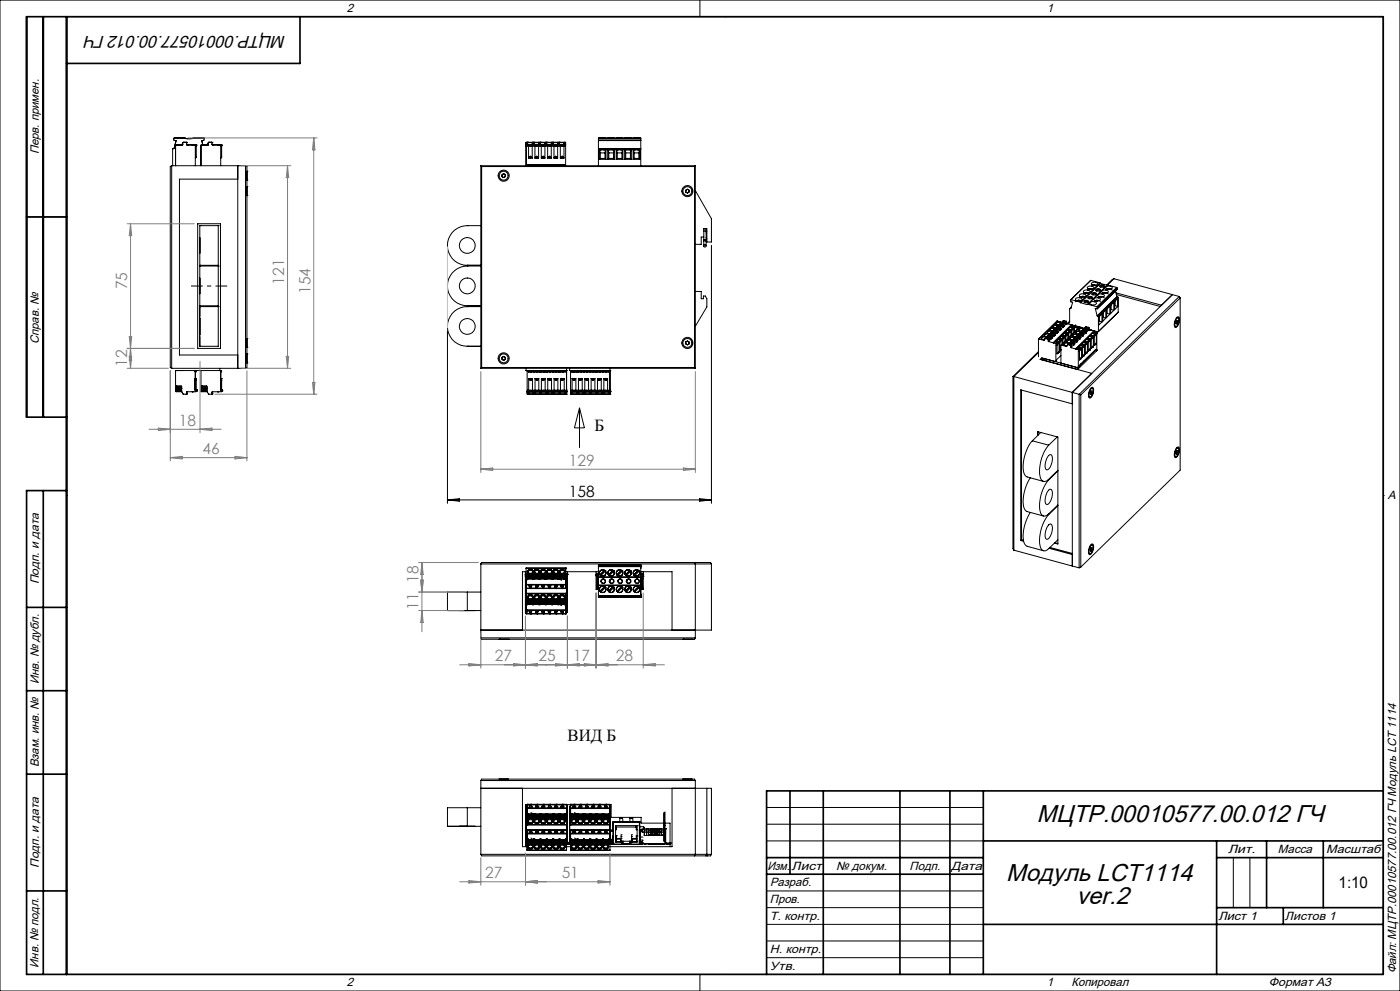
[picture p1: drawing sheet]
<svg xmlns="http://www.w3.org/2000/svg" width="420mm" height="297mm" viewBox="0 0 420 297" stroke-linecap="round" stroke-linejoin="round" font-family="sans-serif">
<defs><g id="words">
<g font-size="7.3">
<text x="311" y="246.5">МЦТР.00010577.00.012 ГЧ</text>
<text x="301.9" y="264">Модуль LСT1114</text>
<text x="322.9" y="271">ver.2</text>
</g>
<text font-size="5.1" x="85.8" y="10.6" transform="rotate(-180 85.8 10.6)">МЦТР.00010577.00.012 ГЧ</text>
<g font-size="5">
<text x="178.4" y="129.3">Б</text>
<text x="170.3" y="222">ВИД Б</text>
</g>
<text font-size="4.8" x="401.6" y="266">1:10</text>
<g font-size="4.7" fill="#808080">
<text x="38.1" y="86.8" transform="rotate(-90 38.1 86.8)">75</text>
<text x="85.2" y="85.3" transform="rotate(-90 85.2 85.3)">121</text>
<text x="93.1" y="88" transform="rotate(-90 93.1 88)">154</text>
<text x="38.1" y="110" transform="rotate(-90 38.1 110)">12</text>
<text x="53.6" y="127.6">18</text>
<text x="60.8" y="136.1">46</text>
<text x="170.7" y="139.6">129</text>
<text x="125.6" y="174.6" transform="rotate(-90 125.6 174.6)">18</text>
<text x="125.6" y="182.8" transform="rotate(-90 125.6 182.8)">11</text>
<text x="148.4" y="198.2">27</text>
<text x="161.6" y="198.2">25</text>
<text x="171.9" y="198.2">17</text>
<text x="184.7" y="198.2">28</text>
<text x="145.5" y="263.2">27</text>
<text x="168.5" y="263.2">51</text>
</g>
<text font-size="4.7" x="170.7" y="148.8">158</text>
<g font-size="3.6">
<text x="104" y="3.6">2</text>
<text x="314" y="3.6">1</text>
<text x="11.6" y="46.3" transform="rotate(-90 11.6 46.3)">Перв. примен.</text>
<text x="11.6" y="103.2" transform="rotate(-90 11.6 103.2)">Справ. №</text>
<text x="416.4" y="149.6">A</text>
<text x="11.6" y="175.1" transform="rotate(-90 11.6 175.1)">Подп. и дата</text>
<text x="11.6" y="205" transform="rotate(-90 11.6 205)">Инв. № дубл.</text>
<text x="11.6" y="230" transform="rotate(-90 11.6 230)">Взам. инв. №</text>
<text x="368.4" y="255.6">Лит.</text>
<text x="383.4" y="255.6">Масса</text>
<text x="397.8" y="255.6">Масштаб</text>
<text x="11.6" y="260.1" transform="rotate(-90 11.6 260.1)">Подп. и дата</text>
<text x="230.2" y="260.6">Изм.</text>
<text x="237.5" y="260.6">Лист</text>
<text x="250.9" y="260.6">№ докум.</text>
<text x="272.9" y="260.6">Подп.</text>
<text x="285.4" y="260.6">Дата</text>
<text x="231" y="265.6">Разраб.</text>
<text x="231" y="275.6">Т. контр.</text>
<text x="231" y="270.6">Пров.</text>
<text x="365.5" y="275.6">Лист 1</text>
<text x="385.5" y="275.6">Листов 1</text>
<text x="231" y="285.6">Н. контр.</text>
<text x="11.6" y="290" transform="rotate(-90 11.6 290)">Инв. № подл.</text>
<text x="231" y="290.6">Утв.</text>
<text x="418.9" y="291.8" transform="rotate(-90 418.9 291.8)">Файл: МЦТР.00010577.00.012 ГЧ Модуль LCT 1114</text>
<text x="104" y="295.6">2</text>
<text x="314" y="295.6">1</text>
<text x="321.5" y="295.6">Копировал</text>
<text x="380.7" y="295.6">Формат А3</text>
</g>
</g></defs>
<g fill="none" stroke="#000" stroke-width=".3">
<path d="M0 0h420v297h-420zM20 5h395v287h-395zM210 0v5M217.5 5h.1M51.5 49.7h22.2M51.5 49.7v60.7M51.5 49.7l-.4 .2v60.2l.4 .3M52 44.5l-.2 .2v5M52 44.5h.2M52 44.5h.1M52.2 44.5h.1M52.3 41.3l-.1 .7 .6 .1-.6 2.4"/>
<path d="M52.3 41.3h3.1M52.3 41.3h.1M52.7 43.6h.1M52.7 43.6v6.1M52.8 43.4l-.1 .2M52.8 43.4h1.7M52.8 43.4h.1M53 43.4h1.5zM53.2 41.3h2zM54.5 43.4h.1M54.6 43.3h.1M54.6 43.3l-.1 .1"/>
<path d="M54.9 42.8h.1M54.9 42.8l-.3 .5M55 42.6h.1M55 42.6l-.1 .2M55 42.6h.8M55.4 41.3h.1M55.4 41.3l.1 .2M55.5 41.5h2.3M55.5 41.5h.1M55.8 42.6l.2 .2M55.8 42.6l.1 .1M55.8 42.6h.1"/>
<path d="M56 41.5h1.4zM56 42.8h.1M56 43.2l.1 .2M56 43.3l.1 .1M56 42.8v.4M56.1 43.4h1.5M56.1 43.4h.1M57.6 43.4h.2M57.6 43.4h.1M57.8 43.4h.1M57.8 41.5h.1M57.8 43.4h.9"/>
<path d="M58 41.3h.1M58 41.3l-.2 .2M58 41.3h3.1M58.1 41.3h2zM58.2 43.4h.4zM58.7 43.4h.1M58.7 43.4l.2 3.7M58.7 43.4l.2 .1M58.8 47.1h.1M58.9 43.5h.1M58.9 46.8l-.3 .6 .3-.3M58.9 43.8h-.3v5.9"/>
<path d="M60.3 43.6h.1M60.3 43.6v6.1M60.5 43.4l-.2 .2M60.5 43.4h1.6M60.5 43.4h.1M60.6 43.4h1.5zM61.1 41.3l.1 .7-.7 .1 .4 1.3M61.1 41.3h.1M62.1 43.4h.1M62.2 43.3h.1M62.2 43.3l-.1 .1M62.5 42.8h.1"/>
<path d="M62.5 42.8l-.3 .5M62.7 42.6l-.2 .2M62.7 42.6h.8M62.7 42.6h.1M63.5 42.6l.1 .2M63.5 42.6v.1M63.5 42.6h.1M63.6 42.8h.1M63.6 43.2l.1 .2M63.6 43.3l.1 .1M63.6 42.8v.4M63.7 43.4h.1"/>
<path d="M63.7 43.4h1.6M65.3 43.4h.1M65.4 43.4h.1M65.4 43.4h1M65.8 43.4h.4zM66.4 43.4h.1M66.4 43.4l.1 3.7M66.4 43.4l.1 .1M66.4 47.1h.1M66.5 46.8l-.3 .6 .3-.3M66.5 43.8h-.3v5.9M66.5 43.5h.1"/>
<path d="M71.3 49.7v60.7M71.3 53.7h-17.5v52.7h17.5M73.7 49.7l.4 .2v60.2l-.4 .3M73.7 49.7v60.7M74.1 51.3h.1M74.1 54h.1M74.1 55.9h.1M74.1 58.6h.1M74.1 51.3v2.7M74.1 55.9v2.7M144.3 49.7h64.3M144.3 49.7l.2 .2"/>
<path d="M144.3 49.7v60.7M144.5 49.9h63.9M144.5 49.9v60.2M150.6 52.4l.5-.3 .5 .2v.6l-.5 .3-.5-.3zM157.8 43.4h.1M157.8 42.6h.1M157.8 43.8h.1M157.8 43.4v.2M157.8 43.3v.1M157.8 42.6v.7M157.8 42.6v.2h.4M157.8 43.6v6.1l1.9-.1v-.3"/>
<path d="M157.8 42.6h11.9v.2M157.8 43.4h11.9M157.8 43.8h11.9M157.8 43.3h11.9M157.8 43.6h11.9M158.2 43.2h-.4v.2M158.2 43.2v.1M158.2 42.6v.2M158.2 42.8v.4M158.3 42.6h.1M158.3 42.6v.2M158.3 43.1h.1"/>
<path d="M158.3 42.8v.5M158.3 42.8h1.4M158.6 43.8v3.6M158.6 47.4h1.1M158.9 47.1h.4M158.9 47.1l.2 .3 .2-.3M159.1 46.8l-.2 .3M159.1 46.8l.2 .3M159.1 46.8l-.5 .6M159.1 46.8l.6 .6M159.5 43.4h.1M159.7 42.6v.2"/>
<path d="M159.7 42.8v.5M159.7 43.8v3.6M159.7 42.6v.7h.4l.1-.5M159.7 42.6v.2h.4v-.2M159.7 42.6h.1M159.8 49.4l.1 .4 .2-.4M160.2 49.3v.3zM160.2 42.6v.2M160.2 43.1h.1M160.2 42.8h1.4M160.2 42.6h.1M160.5 43.8v3.6"/>
<path d="M160.5 47.4h1.1M160.7 49.3l.4 .2-.2 .1zM160.8 47.1h.5M160.8 47.1l.2 .3 .3-.3M161 46.8l-.2 .3M161 46.8l.3 .3M161 46.8l-.5 .6M161 46.8l.6 .6M161.4 43.4h.1M161.6 42.6v.2M161.6 42.8v.5M161.6 43.8v3.6"/>
<path d="M161.6 49.3v.3h-1.4M161.6 42.6v.7l.4-.1M161.6 42.6v.2h.4M161.6 42.6h.1M161.7 49.4l.2 .4 .1-.4M162 43.2v.1M162 42.6v.2M162 42.8v.4M162.1 49.3v.3zM162.1 42.6v.2M162.1 43.1h.1M162.1 42.8v.5"/>
<path d="M162.1 42.8h1.4M162.1 42.6h.1M162.4 43.8v3.6M162.4 47.4h1.1M162.7 47.1h.5M162.7 47.1l.2 .3 .3-.3M162.9 46.8l-.2 .3M162.9 46.8l.3 .3M162.9 46.8l-.5 .6M162.9 46.8l.6 .6M163.3 43.4h.1M163.5 42.6v.2"/>
<path d="M163.5 42.8v.5M163.5 43.8v3.6M163.5 42.6h.1M163.5 49.3v.3h-1.4M163.5 42.6v.7l.4-.1M163.5 42.6v.2h.4M163.7 49.4l.1 .4 .1-.4M163.9 43.2v.1M163.9 42.6v.2M163.9 42.8v.4M164 49.3v.3zM164 42.6v.2"/>
<path d="M164 43.1h.1M164 42.6h.1M164 42.8v.5M164 42.8h1.4M164.3 43.8v3.6M164.3 47.4h1.1M164.6 47.1h.5M164.6 47.1l.2 .3 .3-.3M164.9 46.8l-.3 .3M164.9 46.8l.2 .3M164.9 46.8l-.6 .6M164.9 46.8l.5 .6"/>
<path d="M165.2 43.4h.1M165.4 42.6v.2M165.4 42.8v.5M165.4 43.8v3.6M165.5 42.6h.1M165.5 49.3v.3h-1.5M165.5 42.6v.7l.3-.1M165.5 42.6v.2h.3M165.6 49.4l.1 .4 .1-.4M165.8 43.2v.1M165.8 42.6v.2M165.8 42.8v.4"/>
<path d="M165.9 49.3v.3zM165.9 42.6v.2M165.9 43.1h.1M165.9 42.6h.1M165.9 42.8v.5M165.9 42.8h1.4M166.2 43.8v3.6M166.2 47.4h1.1M166.5 47.1h.5M166.5 47.1l.2 .3 .3-.3M166.8 46.8l-.3 .3M166.8 46.8l.2 .3"/>
<path d="M166.8 46.8l-.6 .6M166.8 46.8l.5 .6M167.1 43.4h.1M167.3 42.6v.2M167.3 42.8v.5M167.3 43.8v3.6M167.4 42.6h.1M167.4 49.3v.3h-1.5M167.4 42.6v.7l.3-.1M167.4 42.6v.2h.3M167.5 49.4l.1 .4 .1-.4M167.7 43.2v.1"/>
<path d="M167.7 42.6v.2M167.7 42.8v.4M167.8 49.3v.3zM167.8 42.6v.2M167.8 43.1h.1M167.8 49.6h1.9M167.8 42.8v.5M167.8 42.8h1.4M167.8 42.6h.1M168.1 43.8v3.6M168.1 47.4h1.1M168.3 49.3l.4 .2-.2 .1z"/>
<path d="M168.4 47.1h.5M168.4 47.1l.2 .3 .3-.3M168.7 46.8l-.3 .3M168.7 46.8l.2 .3M168.7 46.8l.5 .6M168.7 46.8l-.6 .6M169 43.4h.1M169.2 42.6v.2M169.2 42.8v.5M169.2 43.8v3.6M169.3 49.3v.4M169.3 49.3h-11v.4"/>
<path d="M169.3 42.6v.7l.4-.1M169.3 42.6v.2h.4M169.3 49.3h.1M169.3 42.6h.1M169.3 49.3v.5M169.7 43.4v.2M169.7 49.6v.1M169.7 43.3v.1M169.7 43.2v.1M169.7 42.8v.4M169.7 43.6v6M179.5 44.5v.2"/>
<path d="M179.5 41.9v.2M179.5 41.5v-.2h12.7v.2M179.5 42.1h12.7M179.5 41.5h12.7M179.5 44.5h12.7M179.5 44.7h12.7M179.5 41.5v.4M179.5 42.1v2.4M179.5 44.7v5M179.5 41.9h12.7M179.8 41.3h2M179.8 47.8v-2.9h2v2.9"/>
<path d="M179.8 47.8h2M179.9 44.9l.2 .9M180.1 47.5h1.4M180.1 47.5l-.3 .3M180.1 45.8v1.7M180.1 45.8h1.4M181.5 47.5l.3 .3M181.5 45.8v1.7M181.6 44.9l-.1 .9M182.3 41.3h2M182.3 47.8v-2.9h2v2.9M182.3 47.8h2"/>
<path d="M182.5 44.9l.1 .9M182.6 45.8v1.7M182.6 47.5h1.4M182.6 47.5l-.3 .3M182.6 45.8h1.4M184 47.5l.3 .3M184 45.8v1.7M184.2 44.9l-.2 .9M184.9 41.3h2M184.9 47.8v-2.9h2v2.9M184.9 47.8h2M185 44.9l.2 .9"/>
<path d="M185.2 47.5h1.4M185.2 47.5l-.3 .3M185.2 45.8v1.7M185.2 45.8h1.4M186.6 47.5l.3 .3M186.6 45.8v1.7M186.7 44.9l-.1 .9M187.4 41.3h2M187.4 47.8v-2.9h2v2.9M187.4 47.8h2M187.5 44.9l.2 .9M187.7 47.5l-.3 .3"/>
<path d="M187.7 45.8v1.7M187.7 47.5h1.4M187.7 45.8h1.4M189.1 47.5l.3 .3M189.1 45.8v1.7M189.3 44.9l-.2 .9M189.9 41.3h2M189.9 47.8v-2.9h2v2.9M189.9 47.8h2M190.1 44.9l.2 .9M190.3 47.5l-.4 .3M190.3 47.5h1.4"/>
<path d="M190.3 45.8v1.7M190.3 45.8h1.4M191.7 47.5l.2 .3M191.7 45.8v1.7M191.8 44.9l-.1 .9M192.2 44.5v.2M192.2 41.9v.2M192.2 41.5v.4M192.2 42.1v2.4M192.2 44.7v5M205.7 57l.5-.3 .5 .3v.6l-.5 .3-.5-.3zM208.4 49.9v60.2"/>
<path d="M208.6 57.1l4.8 8.4v7h-1.3v-4h-1v3.4M208.6 49.7v60.7M208.6 49.7l-.2 .2M8 65h12M59.3 67.1h6.8v37.3h-6.8zM59.9 67.6v11.9M59.9 67.6h.1M59.9 71.2v4.7zM59.9 79.7h.1M59.9 79.7v11.9M59.9 67.6h5.6M59.9 79.7h5.6"/>
<path d="M59.9 79.5h.1M65.5 67.6h.1M65.5 79.7h.1M65.5 67.6v11.9h-5.6M65.5 79.7v11.9h-5.6M140.2 67.6a5.9 5.9 0 0 0-6 6 5.9 5.9 0 0 0 6 5.9M140.2 79.7a6 6 0 0 0-6 6 6 6 0 0 0 6 5.9M140.2 79.5h.1M140.2 67.6h.1M140.2 79.7h.1M140.2 79.5h4.1M140.2 67.6h4.1"/>
<path d="M140.2 79.7h4.1M211.1 72.2v1.7a.38 .38 0 0 0 .6 .1 .38 .38 0 0 0 0-.6 .38 .38 0 0 0-.6 .1M211.1 71.9v.3M211.1 72.2l.4-.1 .3 .3M211.1 71.9l.7 .1M211.1 69.3h.7M211.1 71h-.7v2.2h-1.8M211.3 68.5l-.2 .2M211.7 68.5l.1 .8M211.8 72v.4M211.8 69.3v2.7M211.8 72.4v1.3"/>
<path d="M211.8 71.2l.3 .4M212.1 69.4l-.3 .5M213.4 73.5v77.3M59.9 83.3v4.7zM59.9 91.9h.1M59.9 91.9v11.9M59.9 95.5v4.7zM59.9 91.9v2.9M59.9 95.3v.2M59.9 91.9h5.6M59.9 91.6h.1M65.5 91.9h.1"/>
<path d="M65.5 91.9v11.9h-5.6M134.2 99.2v51.6M140.2 91.9a5.9 5.9 0 0 0-6 5.9 5.9 5.9 0 0 0 6 6M140.2 91.6h.1M140.2 91.9h.1M140.2 91.6h4.1M140.2 91.9h4.1M208.6 87.3h1.8v2.2h.6v-.8h.6l.5 .8v2.5l-3.5 5.8M314.2 99.3a1.41 1.41 0 0 1 1.6 0M314.2 99.3l.1 .5 .8 .2M314.2 99.3l.1 .1M314.3 99.4v.4"/>
<path d="M314.3 99.4l.8-.2 .6 .2M315.1 98.5a1.33 1.33 0 0 1 1.6 0M315.1 98.5l.1 .5 .8 .1M315.1 98.5l.1 .1M315.2 98.6v.4M315.2 98.6l.4-.2 .9 .2M315.3 99.8l-.1 .1M315.3 99.8l-.6 .6M315.4 99.8h-.1M315.4 99.7l-.1 .1M315.4 99.8l-1.6 1.5M315.4 99.8h.1"/>
<path d="M315.4 99.7l.7 .2M315.4 99.8l.1 .1M315.4 99.8l-.6 .6M315.5 99.9l.1 .3M315.5 99.9l-.6 .6M315.6 99.6l-.3 .2M315.6 99.6l-.2 .1M315.6 99.6l.7 .2M315.6 99.6h.1M315.7 99.6h.1M316 97.6a1.26 1.26 0 0 1 1.5 0M316 97.6l.1 .5 .8 .1"/>
<path d="M316 97.6l.1 .1M316 100l-.6 .6M316 100h.1M316.1 100l.1 .1M316.1 97.7v.4M316.1 97.7l.7-.2 .6 .2M316.1 100l-.7 .6M316.1 99.9l.1 .2M316.3 99.8l.1 .1-.2 .2M316.3 98.9l-.7 .7M316.3 99.8l-.2 .1M316.3 99.7h.1"/>
<path d="M316.3 98.9h.1M316.3 98.9l.1 .1M316.3 98.9l-.2 .1M316.3 98.9l.8 .3M316.3 98.9l-.6 .7M316.3 99.7l.1 .1M316.4 99.8v.5M316.4 99l.1 .3M316.4 99l-.6 .7M316.4 98.7l.8 .2-.1 .3M316.4 98.7l-.2 .2M316.4 98.7l-.1 .2"/>
<path d="M316.5 99.3v.1M316.5 99.3l-.4 .4M316.5 98.7h-.1M316.5 98.7h.1M316.5 98.7l.2 .1M316.9 96.7a1.39 1.39 0 0 1 1.6 0M316.9 96.7l.1 .5 .8 .2M316.9 96.7l.1 .2M316.9 99.1l-.6 .6M316.9 99.1h.1M317 99.1l.1 .1M317 96.9l-.1 .3"/>
<path d="M317.1 98l.2-.2 .8 .2M317.1 99.2v.6M317.1 99.8h.1M317.1 99.2l-.7 .6M317.1 99.7l-.7 .7M317.1 99.7l.2 .1M317.1 98.8l.2 .2M317.1 98l-.7 .7M317.1 98l.1 .1M317.2 96.2l-5.6 5.4M317.2 98l-.2 .1M317.2 98l.8 .4"/>
<path d="M317.2 96.2l1.4 .4M317.2 96.2l-5.5 5.4M317.2 98.1l.1 .1M317.2 98.1l-.7 .6M317.3 99.4l-.2 .2 .2 .2M317.3 99.4l.1 .2-.1 .2M317.3 99v.5M317.3 98.2l.1 .3M317.3 98.2l-.6 .6M317.4 98.5h.1M317.4 97.8h.1M317.4 98.5l-.4 .3"/>
<path d="M317.8 98.2l-.7 .6M317.8 98.2l.2 .2M318 97.2l-.6 .6M318 98h.1M318 97.2h.1M318 97.2l.8 .1M318 98.4l-.7 .6M318 98.4v.5M318 98.7l.1 .2M318 98.4v.3M318.1 98l-.1 .4M318.1 98l.1 .1"/>
<path d="M318.1 97.2l.1 .1M318.1 97.2l-.7 .6M318.1 98.9l-.8 .7M318.2 98.6l.1 .1-.2 .2M318.2 98.6l-.2 .1M318.2 98.1v.5M318.2 97.3l-.8 .5M318.2 97.3l.1 .3M318.2 97l-.2 .2M318.2 97l.7 .2M318.3 97.6v.1M318.3 96.9l-.1 .1"/>
<path d="M318.3 96.9v.1M318.3 97.6l-.4 .4M318.3 96.8l-.9-.1-.4 .2M318.3 97h.1M318.6 97.4h.1M318.7 97.4l-.7 .6M318.7 97.4h.1M318.7 97.4l.1 .1M318.8 97.3l.1 .2M318.8 97.5l-.6 .6M318.8 98h.1M318.8 97.5v.6"/>
<path d="M318.8 96.3v.1M318.9 96.3h.1M318.9 97.9l.2 .1M318.9 97.5v.4M318.9 98l-.7 .7M318.9 98h.2M318.9 97.2l.2 .1M318.9 96.3h-.1M318.9 96.3l-.6 .6M318.9 97.1l.1 .1M318.9 96.3l.8 .1M319 97.2l.1 .6"/>
<path d="M319 96.3l.1 .1M319 96.3l-.7 .7M319.1 97.7v.3M319.1 97.7l-.2 .2M319.1 96.4l.1 .3M319.1 96.4l-.6 .6M319.1 96.1l-.3 .2M319.1 96.1l-2.6 2.6M319.1 96.1l.8 .2M319.2 96.7v.1M319.2 96.7l-.4 .4M319.2 99.8l-.9 .8"/>
<path d="M319.2 99.8l.3 .1M319.2 99.8h.1M319.3 99.8l.3 .1M319.5 99.9h.1M319.5 99.4l.4 .1M319.5 99.4l-.3 .4M319.5 99.4l.1 .2M319.6 96.5l-.7 .6M319.6 96.5l-3.3 3.2M319.6 99.6l-.3 .2M319.6 99.6v.3M319.6 99.6h.2"/>
<path d="M319.6 96.5h.1M319.7 96.5v.7M319.7 96.4l.1 .6M319.7 96.5l-.7 .7M319.8 97l.1 .2M319.8 99.6l.1 .3h-.3M319.8 99.6v.3M319.9 99.5l.1 .3-.5 .1M319.9 96.3l.1 .1M319.9 99.5l-.1 .1M319.9 96.3l-.2 .1M319.9 97.2l-.8 .6"/>
<path d="M320 96.8l.1 .2M320 96.8l-.2 .2M320 96.4l-1.1 1.1M320 96.4v.4M320.1 97l-.2 .2M320.1 97l1.3 .4M320.2 99h.2M320.2 99h.3M320.4 99h.1M320.5 98.7l-.3 .3M320.5 98.7v.3M320.5 98.7h.2"/>
<path d="M320.6 99.9v1.3M320.7 98.7l.1 .3h-.3M320.7 98.7v.3M320.7 98.7l.2 .2-.5 .1M320.7 98.7h-.2M320.7 98.7h.1M320.9 96.5l-.6 .5M320.9 96.3l-.8 .7M321 98l-1.5 1.4M321 98l.3 .1M321 98l.1 .1M321.1 92.5h-.2v4.3"/>
<path d="M321.1 98.1h.2M321.3 99.3v1.3M321.3 89.8l-.1 .6 .6 .2-.6 1.9h-.1M321.3 97.7l.4 .1M321.3 97.7l-.3 .3M321.3 98.1h.1M321.3 97.7v.1M321.3 89.8l2.8 .8M321.3 97.8l-.2 .3M321.3 97.8v.3M321.3 97.8l.3 .1M321.3 92.2l-.2 .3"/>
<path d="M321.4 92l-.5 .5M321.6 99v1.3M321.6 97.9l.1 .2h-.4M321.6 97.9v.2M321.6 97.4l-.1-.1-5.6 5.4M321.6 97.4l.8 .2M321.6 97.4l-.3 .3M321.7 97.8l.1 .2-.5 .1M321.7 97.8l-.1 .1M322.2 98.4v1.3M322.3 98.3v1.3M322.4 97.6l.1 .2"/>
<path d="M322.4 97.6l-5.5 5.4M322.4 98.1l1.1 .3M322.5 97.8l-5.5 5.4M322.5 97.8v.2l-5.5 5.4M322.7 97.6l1.6 .5M322.7 97.3l-.3 .3M322.7 99.4a1.32 1.32 0 0 1 1.6 0M322.7 99.4l.1 .5 .8 .2M322.7 89.5l1-.3 .9 .4a1.09 1.09 0 0 1-1 .7 1.09 1.09 0 0 1-1-.6zM322.7 99.4l.1 .2M322.8 97.7l-.3 .2M322.8 99.6v.3"/>
<path d="M322.8 99.6l.8-.3 .6 .3M323.2 98l.5 .1M323.2 98v.4M323.3 90.2l-.1-.2-.5 .4M323.3 97.8l-.4 .4M323.4 97.9l-.2 .1M323.5 90l.9 .1 .2 .3M323.5 90v.2M323.5 90l.2 .2M323.6 98.5a1.48 1.48 0 0 1 1.6 .1M323.6 98.5l.1 .6 .8 .1M323.6 98.5l.1 .2"/>
<path d="M323.7 98.7v.4M323.7 100l.2-.2 .7 .2M323.8 99.9h.1M323.8 98h.1M323.9 99.9h.1M323.9 98h-.1M323.9 98l-5.6 5.4M323.9 88.3l1-.3a.72 .72 0 0 1 .9 .6 1.21 1.21 0 0 1-2-.1zM323.9 98l1.4 .4M323.9 98l-5.5 5.4M324 99.9l.1 .1M324 99.9l-.7 .6"/>
<path d="M324 99.7h.1M324.1 99.7l.8 .2-.1 .3M324.1 99.7h.1M324.1 90.6l.1 .1M324.2 90.7l4.9 1.2M324.5 89l-.4-.1-.2 .4M324.7 99h.1M324.7 88.8l.9 .2 .2 .3M324.7 99l-1.5 1.5M324.7 88.8v.3M324.7 88.8l.2 .3M324.8 99h.1"/>
<path d="M324.8 99l-1.5 1.5M324.8 99h-.1M324.8 99l.8 .3M324.8 99.8h.1M324.8 99.8l.1 .1M324.8 99l.1 .1M324.8 99l-.6 .7M324.9 99.9v.5M324.9 99.1l-.7 .6M324.9 98.8h.1M324.9 99.1l.1 .3M325 98.8l.8 .4"/>
<path d="M325 98.8l-.3 .2M325 98.8l-.2 .2M325 99.4v.1M325 98.8h.1M325 99.4l-.4 .4M325 98.7l-.8-.2-.5 .2M325.1 98.8h.1M325.1 87.2l1-.3a.73 .73 0 0 1 .9 .6 1.2 1.2 0 0 1-2-.2zM325.2 90.2a.71 .71 0 0 1 .8-.3 .71 .71 0 0 1 .5 .6 .72 .72 0 0 1-.8 .3 .72 .72 0 0 1-.5-.6zM325.3 90.7a.7 .7 0 0 1 1.2 0M325.4 90.7l-.1-.1a.54 .54 0 0 1 .6-.4 .54 .54 0 0 1 .5 .4l-.1 .1M325.6 99.3l-.2-.1-.6 .6"/>
<path d="M325.6 99.3v.6M325.6 99.3l-.7 .6M325.6 98.1h.1M325.6 98.1l-.7 .7M325.6 99.7l.2 .2M325.6 99.7l.2-.1v.3M325.6 99.3v.4M325.7 98.1l-.2 .1M325.7 87.9l-.2-.2-.5 .4M325.7 98.1l-.7 .7M325.7 98.1h.1M325.7 98.1l.7 .2"/>
<path d="M325.7 99l.1 .6M325.7 98.1l.1 .2M325.7 98.1l-.6 .7M325.8 99.9l-.9 .6M325.8 98.3l.1 .3M325.8 98.3l-.6 .6M325.9 97.9l-.3 .2M325.9 97.9l-.2 .2M325.9 97.9l.7 .2M325.9 98.6h.1M325.9 87.6l.6 .1 .5 .4M325.9 87.6v.3"/>
<path d="M325.9 87.6l.1 .3M325.9 98.6l-.4 .4M326.3 86l1-.3 .8 .4a1.03 1.03 0 0 1-.9 .7 1.03 1.03 0 0 1-1-.6zM326.3 98.3l-.6 .7M326.3 98.3l-3.2 3.3M326.3 98.3h.1M326.4 98.3l.1 .8M326.4 98.3l.1 .5M326.4 98.3l-.7 .7M326.4 89l.4-.2 .8 .2a.62 .62 0 0 1-.3 .7 .62 .62 0 0 1-.8-.3zM326.5 99h.1M326.5 89.5a.67 .67 0 0 1 1.1 0"/>
<path d="M326.5 98.8l.2 .2M326.6 98.1l.1 .2M326.6 89.5a.48 .48 0 0 1 .3-.6 .48 .48 0 0 1 .6 .2v.4M326.6 98.1l-.2 .2M326.7 99l-.8 .7M326.7 98.7l.1 .1M326.7 98.7l-.2 .1M326.7 98.3l-1.1 1M326.7 98.3v.4M326.7 98.8l1.5 .4M326.8 86.7l-.1-.2-.5 .5M326.8 98.8l-.1 .2"/>
<path d="M326.8 98.8l1.4 .4M326.9 98.8h.1M327.1 90.7l.9-.3 .7 .2 .3 .3a1.24 1.24 0 0 1-2-.1zM327.1 86.5l.8 .2 .2 .3M327.1 86.5v.2M327.1 86.5l.1 .2M327.2 84l-6 5.8M327.2 84l2.8 .8M327.2 84l-5.9 5.8M327.4 99h.1M327.5 84.8l1-.2 .8 .3a1.06 1.06 0 0 1-.9 .7 1.06 1.06 0 0 1-1-.5zM327.5 99h.1"/>
<path d="M327.6 87.9a.73 .73 0 0 1 .7-.3 .73 .73 0 0 1 .6 .6 .73 .73 0 0 1-.8 .3 .73 .73 0 0 1-.5-.6zM327.7 88.3a.71 .71 0 0 1 1.1 0M327.8 88.3a.53 .53 0 0 1 .4-.5 .53 .53 0 0 1 .6 .3l-.1 .2M327.8 99.9l.2 .1M327.8 99.9l.3 .1M328 85.6l-.1-.2-.5 .4M328 100h.1M328 99.5l-1.7 1.8M328 99.5l.4 .1M328 99.5l.1 .2M328.1 99.7v.3M328.1 99.7l-.3 .2"/>
<path d="M328.1 99.7h.2M328.2 99.1l.2 .1M328.2 99.1l-5.5 5.4M328.3 89.5l.9-.3a.72 .72 0 0 1 .9 .6 1.2 1.2 0 0 1-1.9-.1zM328.3 85.3l.6 .1 .4 .4M328.3 85.3v.3M328.3 85.3l.1 .3M328.3 99.7l.2 .2-.4 .1M328.3 99.2l1.2 .2M328.3 99.7v.3M328.4 99.2l.7 .2M328.4 99.2l-.4 .3"/>
<path d="M328.4 99.6l.1 .3-.5 .1M328.4 99.6l-.1 .1M328.8 86.7a.69 .69 0 0 1 .8-.3 .69 .69 0 0 1 .5 .7 .71 .71 0 0 1-.8 .2 .71 .71 0 0 1-.5-.6zM328.8 90.2l-.1-.2-.5 .4M328.9 87.2a.67 .67 0 0 1 1.1 0M329 87.2a.48 .48 0 0 1 .4-.5 .48 .48 0 0 1 .5 .4v.1M329 90l.7 .1 .4 .3M329 90v.2M329 90l.2 .2M329.1 91.9l.1 .2M329.1 99.4l.2 .2M329.1 99.4l-5.5 5.4"/>
<path d="M329.1 94.6l.3 .1M329.2 92.5l-.6-.1 .5 2.2M329.2 92.1v.4M329.3 99.6l-5.5 5.4M329.3 99.6v.3l-5.5 5.4M329.4 94.7l.1 .2M329.5 88.3l.9-.3 .9 .4a1.08 1.08 0 0 1-1 .7 1.08 1.08 0 0 1-1-.6zM329.5 94.9v4.5M329.6 95l1-.9v2.4l-1 .9zM329.7 94.9v1.3M329.7 96.2l-.1 .1M329.7 96.2l.9 .3"/>
<path d="M330 85.5a.74 .74 0 0 1 .7-.2 .74 .74 0 0 1 .6 .6 .74 .74 0 0 1-.8 .2 .74 .74 0 0 1-.5-.6zM330 84.8l.1 .1M330 89.1l-.1-.2-.5 .4M330 84.8l-5.9 5.8M330 86a.74 .74 0 0 1 1.2 0M330.1 84.9l-5.9 5.8M330.1 84.9l2 .6M330.2 86l-.1-.1a.52 .52 0 0 1 .5-.4 .52 .52 0 0 1 .5 .5M330.2 88.8l.9 .2 .2 .3M330.2 88.8v.3M330.2 88.8l.2 .3M330.6 87.2l1-.3 .9 .4a1.05 1.05 0 0 1-1 .7 1.05 1.05 0 0 1-1-.6z"/>
<path d="M330.8 93.8l1-.9v2.5l-1 .9zM330.9 93.7v1.4M330.9 95.1h-.1M330.9 95.1l.9 .3M331.2 87.9l-.1-.2-.3 .1-.2 .4M331.4 87.7l.9 .1 .2 .4M331.4 87.7v.2M331.4 87.7l.2 .2M331.8 86l1-.2a.73 .73 0 0 1 .9 .5 1.2 1.2 0 0 1-2-.1zM332 92.7l1-.9v2.4l-1 .9zM332.1 92.6v1.3M332.1 93.9l-.1 .1"/>
<path d="M332.1 93.9l.9 .3M332.3 85.4h-.1M332.3 85.4l-6.1 5.8M332.3 85.4l2.7 .7M332.4 86.7l-.4-.1-.2 .4M332.6 86.5l.8 .2 .3 .3M332.6 86.5v.3M332.6 86.5l.1 .3M333.2 91.5l1-.9v2.4l-1 .9zM333.3 92.7l-.1 .1M333.3 91.4v1.3M333.3 92.7l.9 .3"/>
<path d="M334.2 83.5l-1.9 1.9M334.2 83.5l17.5 4.8M334.2 83.5l-.5 .2-1.7 1.7M334.4 90.3l.9-.8v2.4l-.9 .9zM334.5 90.3v1.3M334.5 91.6l-.1 .1M334.5 91.6l.8 .3M334.6 87.2l.5 1.7M334.8 87.8l13.7 3.7M334.9 88.3l13.2 3.6M335 86.1l.1 .2M335 86.1l-5.9 5.8"/>
<path d="M335.1 88.9l-6 5.7M335.1 88.9h.2M335.1 86.7l-5.9 5.9M335.1 86.3l-5.9 5.8M335.1 86.3v.4M335.1 86.7l-5.9 5.8M335.3 88.9l.2 .2M335.3 88.9l-5.9 5.8M335.4 93.6h.1M335.5 93.6l-6 5.8M335.5 89.1l-6 5.8M335.5 89.1v4.5"/>
<path d="M351.7 88.3l-30 29.3M351.7 88.3l2.1 .6M352.4 97.8l.3 .1M352.8 96.4l.5 .2M353.1 96.1h.2l-.2 .9h-.3zM353.1 95.4l.2-.2a1.81 1.81 0 0 1-.6 2.6l-.3-.9zM353.1 95.1l.3-.2a2.2 2.2 0 0 1-.6 3.2l-.2 .1a2.6 2.6 0 0 1 .5-3.1zM353.1 95.2h.3M353.8 88.9l-30.1 29.3M353.8 88.9l.2 .4M354 89.3l-29.8 29.1M354 89.3v51.6l-29.8 29.1"/>
<path d="M51.5 110.4h22.2M52.7 111.1h.1M52.7 111.1v6.2l1.8 .1 .4 .7h.9M52.7 111.1h13.3M52.9 117l.1 .2M52.9 115.8l1.5-.1v1.3M52.9 115.8v1.2M52.9 115.8h.1M52.9 117h.1M53 115.7l-.1 .1M53 117.2h1.3M53 117.2h.1"/>
<path d="M53.1 115.9h.1M53.2 115.8l-.1 .5h.5M53.2 115.8l-.1 .1M53.2 115.8h1M53.2 115.8h.1M53.3 116.5a.48 .48 0 0 0 .5 .5 .48 .48 0 0 0 .5-.5M53.3 116.5h.1M53.4 116.4l-.1 .1M53.4 116.4h.1M53.6 116.5h.1M53.6 116.3h.1M53.6 116.5h.4"/>
<path d="M53.7 116.3h.1M53.7 116.3l.2 .1M53.9 116.4h.1M54 116.5h.1M54.1 116.4h.1M54.1 116.4l-.1 .1M54.2 115.8h.1M54.2 116.4h.1M54.2 115.8l.1 .1M54.2 116.4l.1 .1M54.2 116.7h.1M54.3 116.2l-.7 .1"/>
<path d="M54.3 116.5l-.1 .2M54.3 115.9v.4M54.3 116.3h.1M54.3 115.9h.1M54.3 116.5h.1M54.3 117.2h.1M54.4 117l-.1 .2M54.4 117.1l-.1 .1M54.6 111.1h.1M55.8 118.1h.1M56 118.1h.1M56 117.5h.1"/>
<path d="M56 118h.1M56 118l-.2 .1M56 118v.1M56 117.5v.5M57.8 117.4h.1M57.8 117.4l-1.8 .1M58.4 111.1l.2 .1M58.6 113.4l.3 .4M58.6 116.9h.3M58.6 113.4l.3 .6-.1-.2M58.6 113.4l.2 .4M58.6 111.2v5.7"/>
<path d="M58.6 111.5h.1M58.6 111.2h.1M58.6 116.9h.1M58.6 113.4h.1M58.8 113.8h.1M58.9 117.3h.1M58.9 116.9h.1M58.9 117.3l-1.1 .1M58.9 113.8v3.5M59.9 100.2v.2M59.9 100.9v2.9M59.9 103.8h.1"/>
<path d="M60.3 111.1v6.2l1.9 .1 .3 .7h1M60.5 115.8h.1M60.5 117h.1M60.5 117l.1 .2M60.5 115.8l1.5-.1 .1 1.3M60.5 115.8v1.2M60.6 115.7l-.1 .1M60.6 117.2h1.3M60.6 117.2h.1M60.7 115.9h.1M60.8 115.8h.1M60.8 115.8l-.1 .5h.5"/>
<path d="M60.8 115.8l-.1 .1M60.8 115.8h1M60.9 116.5a.48 .48 0 0 0 .5 .5 .48 .48 0 0 0 .5-.5M60.9 116.5h.1M61 116.5h.1M61 116.4l-.1 .1M61 116.4v.1M61 116.4h.1M61.1 116.4h.1M61.1 116.4l.1 .1M61.2 116.5h.4M61.2 116.3h.1"/>
<path d="M61.2 116.5h.1M61.3 116.3h.1M61.3 116.3l.2 .1M61.5 116.4h.1M61.6 116.5h.1M61.7 116.4h.1M61.7 116.4l-.1 .1M61.8 115.8h.1M61.8 116.4h.1M61.8 115.8l.1 .1M61.8 116.4l.1 .1M61.8 116.7h.1"/>
<path d="M61.9 116.2l-.7 .1M61.9 116.5l-.1 .2M61.9 115.9v.4M61.9 116.3h.1M61.9 115.9h.1M61.9 116.5h.1M61.9 117.2h.1M62.1 117l-.2 .2M62.1 117.1l-.2 .1M63.5 118.1h.1M63.6 118.1h.1M63.6 117.5h.1"/>
<path d="M63.6 118h.1M63.6 118l-.1 .1M63.6 118v.1M63.6 117.5v.5M65.4 117.4h.1M65.4 117.4l-1.8 .1M65.9 111v.1M65.9 110.4v.7M65.9 111.1h.1M66 111.1l.2 .1M66 111.1h.1M66.2 111.5h.1"/>
<path d="M66.2 111.2h.1M66.2 116.9h.1M66.2 113.4h.1M66.2 113.4l.3 .4M66.2 116.9h.3M66.2 113.4l.3 .6-.1-.2M66.2 113.4l.2 .4M66.2 111.2v5.7M66.4 113.8h.1M66.5 117.3l-1.1 .1M66.5 117.3h.1M66.5 113.8v3.5"/>
<path d="M66.5 116.9h.1M74.1 106.1h.1M74.1 108.8h.1M74.1 101.5h.1M74.1 104.1h.1M74.1 106.1v2.7M74.1 101.5v2.6M140.2 103.8h.1M140.2 103.8h4.1M144.3 110.4h64.3M144.5 110.1h63.9M144.5 110.1l-.2 .3"/>
<path d="M150.6 107.1l.5-.3 .5 .3v.6l-.5 .3-.5-.3zM157.8 111v.1M157.8 111.1h.1M157.8 111.1h12.2M157.8 110.4v.7M158.2 117.3v.1M158.2 111.1v.1M158.2 117.4v.1M158.2 118l.3 .1M158.2 117.5h.1M158.2 118l11.8 .1M158.2 116.9h11.8"/>
<path d="M158.2 117.4h11.8M158.2 117.3h11.8M158.2 111.2v6.1M158.2 117.5v.5M158.5 111.1h.1M158.5 111.5h.1M158.5 118.1h.1M158.5 111.1l-.3 .1M158.5 117.5v.6M158.5 117.5h.1M158.5 111.1v.4M158.6 113.4l.6 .6"/>
<path d="M158.6 118.1h.1M158.6 113.4h1.1M158.6 113.4v3.5M158.6 117.5v.6M158.6 118.1h1.4M158.8 117.4h.1M158.9 113.8h.5M158.9 113.8l.3 .2M158.9 113.8l.2-.4 .3 .1v.3M159.1 111.3l.4 .2h-.4zM159.4 113.8l-.2 .2M159.7 113.4l-.5 .6"/>
<path d="M159.7 113.4v3.5M160 111.1h.1M160 118.1h.1M160 111.3h-1.5v.2M160 111.3v.2zM160 117.7h.1M160 117.5v.6M160.1 118l.3 .1M160.1 117.5h.1M160.1 118v.1M160.1 117.5v.5M160.2 111.1h.1"/>
<path d="M160.2 111.1v.3M160.2 111.1l.1 .3M160.4 117.5v.6M160.4 117.5h.1M160.4 118.1h.1M160.5 113.4l.6 .6M160.5 118.1h.1M160.5 113.4h1.1M160.5 113.4v3.5M160.5 117.5v.6M160.5 118.1h1.4M160.7 117.4h.1"/>
<path d="M160.8 113.8h.5M160.8 113.8l.3 .2M160.8 113.8l.2-.4 .3 .1v.3M161.3 113.8l-.2 .2M161.6 113.4l-.5 .6M161.6 113.4v3.5M161.9 111.1h.1M161.9 111.3v.2zM161.9 111.3h-1.4v.2M161.9 118.1h.1M161.9 117.7h.1M161.9 117.5v.6"/>
<path d="M162 118l.3 .1M162 117.5h.1M162 118v.1M162 117.5v.5M162.1 111.4v-.3l.1 .3M162.1 111.1h.1M162.3 117.5v.6M162.3 117.5h.1M162.3 118.1h.1M162.4 113.4l.6 .6M162.4 118.1h.1M162.4 113.4h1.1"/>
<path d="M162.4 113.4v3.5M162.4 117.5v.6M162.4 118.1h1.4M162.6 117.4h.1M162.7 113.8h.5M162.7 113.8l.3 .2M162.7 113.8l.2-.4 .3 .1v.3M163.2 113.8l-.2 .2M163.5 113.4l-.5 .6M163.5 113.4v3.5M163.8 111.1h.1M163.8 111.3v.2z"/>
<path d="M163.8 111.3h-1.4v.2M163.8 118.1h.1M163.8 117.7h.1M163.8 117.5v.6M163.9 118l.4 .1M163.9 117.5h.1M163.9 118v.1M163.9 117.5v.5M164 111.1h.1M164 111.1v.3M164 111.1l.1 .3M164.3 117.5v.6"/>
<path d="M164.3 117.5h.1M164.3 118.1h.1M164.3 113.4l.6 .6M164.3 113.4h1.2M164.3 113.4v3.5M164.3 118.1h1.4M164.5 117.4h.1M164.6 113.8h.5M164.6 113.8l.3 .2M164.6 113.8l.2-.4 .3 .1v.3M165.1 113.8l-.2 .2M165.5 113.4l-.6 .6"/>
<path d="M165.5 113.4v3.5M165.7 111.1h.1M165.7 111.3v.2zM165.7 111.3h-1.4v.2M165.7 118.1h.1M165.7 117.7h.1M165.7 117.5v.6M165.8 118l.4 .1M165.8 117.5h.1M165.8 118v.1M165.8 117.5v.5M165.9 111.4v-.3l.2 .3"/>
<path d="M165.9 111.1h.1M166.2 118.1h.1M166.2 117.5v.6M166.2 117.5h.1M166.2 113.4l.6 .6M166.2 113.4h1.2M166.2 113.4v3.5M166.2 118.1h1.4M166.4 117.4h.1M166.5 113.8h.5M166.5 113.8l.3 .2M166.5 113.8l.2-.4 .3 .1v.3"/>
<path d="M166.7 111.3l.4 .2h-.4zM167 113.8l-.2 .2M167.4 113.4l-.6 .6M167.4 113.4v3.5M167.6 111.1h.1M167.6 111.3v.2zM167.6 111.3h-1.4v.2M167.6 118.1h.1M167.6 117.7h.1M167.6 117.5v.6M167.7 118l.4 .1M167.7 117.5h.1"/>
<path d="M167.7 118v.1M167.7 117.5v.5M167.8 111.1h.1M167.9 111.1l-.1 .3M167.9 111.1l.1 .3M168.1 118.1h.1M168.1 117.5v.6M168.1 117.5h.1M168.1 113.4l.6 .6M168.1 113.4v3.5M168.1 113.4h1.2M168.1 118.1h1.4"/>
<path d="M168.3 117.4h.1M168.5 113.8h.4M168.5 113.8l.2 .2M168.5 113.8l.1-.4 .3 .1v.3M168.9 113.8l-.2 .2M169.3 113.4l-.6 .6M169.3 113.4v3.5M169.5 118.1h.1M169.5 117.7h.1M169.5 117.5v.6M169.6 111.1v.1M169.6 111.3h-1.5v.2"/>
<path d="M169.6 111.2v.3h-11.1M169.6 118l.4 .1M169.6 118v.1M169.6 117.5v.5M170 117.3v.1M170 117.4v.1M170 117.5v.6M170 117.4h.1M170 111.1l-.4 .1M170 111v.1M170 118.1h.1M170 116.9h.1"/>
<path d="M170 111.1h.1M170 117.5h-11.8M170 110.4v6.9M170.9 111v.1M170.9 111.1h12.1M170.9 110.4v.7M170.9 111.1h.1M171.2 117.3v.1M171.2 111.1v.1M171.2 117.4v.1M171.2 118l.4 .1M171.2 117.5h.1"/>
<path d="M171.2 116.9h11.8M171.2 117.4h11.8M171.2 117.3h11.8M171.2 111.2v6.1M171.2 117.5v.5M171.6 111.1l-.4 .1M171.6 117.5v.6M171.6 117.5h.1M171.6 111.1h.1M171.6 111.5h.1M171.6 118.1h.1M171.6 111.1v.4"/>
<path d="M171.6 113.4l.6 .6M171.6 113.4h1.2M171.6 113.4v3.5M171.7 118.1h1.8M171.7 118.1h1.3M171.7 117.5v.6M171.8 117.4h.1M171.9 113.8h.5M171.9 113.8l.3 .2M171.9 113.8l.2-.4 .3 .4M172.1 111.3h.3l.1 .2h-.4zM172.4 113.8l-.2 .2"/>
<path d="M172.8 113.4l-.6 .6M172.8 113.4v3.5M173 118.1h.1M173 111.1h.1M173 117.7h.1M173 117.5v.6M173.1 111.3h-1.5v.2M173.1 111.3v.2zM173.1 118l.4 .1M173.1 117.5h.1M173.1 118v.1M173.1 117.5v.5"/>
<path d="M173.2 111.1h.1M173.3 111.1l-.1 .3M173.3 111.1l.1 .3M173.5 118.1h.1M173.5 117.5v.6M173.5 117.5h.1M173.5 113.4l.6 .6M173.5 113.4h1.2M173.5 113.4v3.5M173.6 118.1h1.8M173.6 118.1h1.3M173.6 117.5v.6"/>
<path d="M173.7 117.4h.1M173.8 113.8h.5M173.8 113.8l.3 .2M173.8 113.8l.2-.4 .3 .4M174.1 111.3l.3 .2h-.4zM174.3 113.8l-.2 .2M174.7 113.4l-.6 .6M174.7 113.4v3.5M174.9 118.1h.1M174.9 117.7h.1M174.9 117.5v.6M174.9 111.1h.1"/>
<path d="M175 111.3v.2zM175 111.3h-1.5v.2M175 118l.4 .1M175 117.5h.1M175 118v.1M175 117.5v.5M175.1 111.4l.1-.3 .1 .3M175.1 111.1h.1M175.4 117.5v.6M175.4 117.5h.1M175.4 118.1h.1M175.4 113.4l.6 .6"/>
<path d="M175.4 113.4h1.2M175.4 113.4v3.5M175.5 118.1h1.8M175.5 118.1h1.3M175.5 117.5v.6M175.6 117.4h.1M175.8 113.8h.4M175.8 113.8l.2 .2M175.8 113.8l.1-.4 .3 .4M176 111.3l.4 .2h-.5zM176.2 113.8l-.2 .2M176.6 113.4l-.6 .6"/>
<path d="M176.6 113.4v3.5M176.8 118.1h.1M176.8 117.7h.1M176.8 111.1h.1M176.8 117.5v.6M176.9 111.3v.2zM176.9 111.3h-1.5v.2M176.9 118l.4 .1M176.9 117.5h.1M176.9 118v.1M176.9 117.5v.5M177 111.4l.1-.3 .1 .3"/>
<path d="M177 111.1h.1M177.3 117.5v.6M177.3 117.5h.1M177.3 118.1h.1M177.3 113.4l.6 .6M177.3 113.4h1.2M177.3 113.4v3.5M177.4 118.1h1.8M177.4 118.1h1.4M177.4 117.5v.6M177.6 117.4h.1M177.7 113.8h.5"/>
<path d="M177.7 113.8l.2 .2M177.7 113.8l.1-.4 .4 .4M177.8 111.3h.3l.2 .2h-.5zM178.2 113.8l-.3 .2M178.5 113.4l-.6 .6M178.5 113.4v3.5M178.8 118.1h.1M178.8 111.1h.1M178.8 117.7h.1M178.8 117.5v.6M178.8 111.3v.2zM178.8 111.3h-1.5v.2"/>
<path d="M178.8 118l.4 .1M178.8 117.5h.1M178.8 118v.1M178.8 117.5v.5M178.9 111.4l.1-.3 .1 .3M178.9 111.1h.1M179.2 117.5v.6M179.2 117.5h.1M179.2 118.1h.1M179.2 113.4l.6 .6M179.2 113.4h1.2M179.2 113.4v3.5"/>
<path d="M179.3 118.1h1.8M179.3 118.1h1.4M179.3 117.5v.6M179.5 117.4h.1M179.6 113.8h.5M179.6 113.8l.2 .2M179.6 113.8l.1-.4 .4 .4M179.8 111.3l.4 .2h-.5zM180.1 113.8l-.3 .2M180.4 113.4l-.6 .6M180.4 113.4v3.5M180.7 118.1h.1"/>
<path d="M180.7 117.7h.1M180.7 117.5v.6M180.7 111.1h.1M180.7 111.3v.2zM180.7 111.3h-1.5v.2M180.7 118l.4 .1M180.7 117.5h.1M180.7 118v.1M180.7 117.5v.5M180.8 111.4l.1-.3 .1 .3M180.8 111.1h.1M181.1 117.5v.6"/>
<path d="M181.1 117.5h.1M181.1 118.1h.1M181.2 113.4l.5 .6M181.2 113.4h1.1M181.2 113.4v3.5M181.2 118.1h1.8M181.2 118.1h1.4M181.2 117.5v.6M181.4 117.4h.1M181.5 113.8h.5M181.5 113.8l.2 .2M181.5 113.8l.1-.4 .4 .4"/>
<path d="M181.7 111.3l.4 .2h-.5zM182 113.8l-.3 .2M182.3 113.4l-.6 .6M182.3 113.4v3.5M182.6 118.1h.1M182.6 117.7h.1M182.6 117.5v.6M182.6 111.1v.1M182.6 111.3h-1.5v.2M182.6 111.2v.3h-11M182.6 118l.4 .1M182.6 118v.1"/>
<path d="M182.6 117.5v.5M183 117.3v.1M183 117.4v.1M183 117.5v.6M183 117.4h.1M183 111.1l-.4 .1M183 111v.1M183 118.1h.1M183 116.9h.1M183 111.1h.1M183 117.5h-11.8M183 110.4v6.9"/>
<path d="M205.7 102.5l.5-.3 .5 .3v.6l-.5 .3-.5-.3zM208.4 110.1l.2 .3M303.9 112.9v51.5l.3 .5M303.9 112.9h.3M304.2 112.9v52M304.2 112.9l17.5 4.7M306.5 116.9v44.8M311.5 105.7l-7.3 7.2M311.5 105.4l-7.6 7.5M311.7 101.6l-.2 5.3M311.7 101.6l1.4 .4M312.4 101a1.48 1.48 0 0 1 1.6 .1"/>
<path d="M312.4 101l.1 .6 .9 .1M312.4 101l.1 .2M312.5 101.2v.4M312.6 107.3l10.9 2.8M312.6 107.2l-.6 .5 15.5 4.2-5.8 5.7M312.9 107.3l-.4 .5 10.8 2.9M313.3 100.2a1.39 1.39 0 0 1 1.6 0M313.3 100.2l.1 .5 .8 .1M313.3 100.2l.1 .1M313.3 101.8l-.2 .2M313.4 100.3v.4M313.4 100.3l.7-.2 .7 .2"/>
<path d="M313.4 107.5l-.4 .4M313.6 101.5l-.5 .5M313.6 101.5l.7 .2M313.7 101.3l-.2 .2M313.8 101.3h-.1M313.8 101.3l-.2 .2M313.8 101.3l.7 .2M313.8 101.3h.1M313.9 101.3h.1M313.9 101.2l-.9-.2-.5 .2M314.3 101.7l.2 .1M314.4 100.6l.8 .2"/>
<path d="M314.4 100.6l-.1 .1M314.4 100.6h.1M314.5 102.2l.1 .2M314.5 101.8v.4M314.5 101.5l.1 .2M314.5 100.6l-.7 .7M314.5 101.5h.1M314.5 100.6h.1M314.5 101.5l.1 .6M314.5 100.6l.1 .2M314.5 100.6l-.6 .7M314.6 102.4l1.5 .4"/>
<path d="M314.6 102.1v.3M314.6 102.1l-.1 .1M314.6 100.8l.1 .3M314.6 100.8l-.6 .6M314.7 100.4l-.3 .2M314.7 100.4l.7 .2M314.7 101.1h.1M314.7 100.4h.1M314.7 101.1l-.4 .4M314.8 100.4l.1 .1M315.1 100.8l-.6 .7M315.1 100.8l-.8 .9"/>
<path d="M315.1 100.8h.1M315.2 100.8l.1 .2M315.2 100.8l-.7 .7M315.3 101l-.8 .8M315.3 101v.5M315.3 101.3l.2 .2M315.3 101v.3M315.4 100.6l.1 .2-.2 .2M315.4 100.6l-.2 .2M315.4 100.6h.1M315.4 100.6l.1 .1M315.5 101.5l-.8 .7"/>
<path d="M315.5 101.2l.2 .1-.2 .2M315.5 101.2l-.2 .1M315.5 100.7v.5M315.6 100.2v.1M315.6 100.2l-.4 .4M316.1 102.8l.8 .2M316.2 100.1l-.7 .6M316.2 100.1v.5M316.2 100.5l.2 .1M316.2 100.1v.4M316.4 100.6l-.8 .7M316.4 100.3l.1 .2-.1 .1"/>
<path d="M316.4 100.3l-.2 .2M316.5 102.4l.4 .1M316.5 102.4l-.4 .4M316.5 102.4h.2M316.7 102.4l.2 .1M316.8 108.3l-.2 .1M316.9 102.1h.3M316.9 102.1l-.4 .3M316.9 102.5h.1M316.9 102.1v.1M316.9 103l.1 .2M316.9 102.2l-.2 .2"/>
<path d="M316.9 102.2v.3M316.9 102.2h.2M316.9 108.1l-.2 .3M316.9 108.1l-.1 .2M317 103.2v.2M317 103.4h-.2v4.9M317.1 103.4v2.6M317.1 102.2l.2 .2-.4 .1M317.1 102.2v.3M317.2 102.1l.2 .3-.5 .1M317.2 102.1l-.1 .1M317.4 105.8l-.3 .2"/>
<path d="M317.4 105.7l-.1 .1M317.5 101.5l.2 .1M317.5 101.5l.3 .1M317.6 105.5l-.2 .3M317.6 105.6l-.3 .2M317.6 105.4v.1M317.6 105.4l-.5 .6M317.6 105.4l-.2 .3M317.6 105.6l-.2 .1M317.6 105.4h.1M317.6 105.5v.1M317.6 105.4v.2"/>
<path d="M317.7 102.8v2.6M317.7 101.2l-.8 .9M317.7 101.2h.4M317.7 101.6h.1M317.7 101.2l.1 .1M317.8 101.3l-.3 .2M317.8 101.3v.3M317.8 101.3h.2M318 102.5v2.7M318 101.3l.2 .3h-.4M318 101.3v.3M318.1 101.2l.1 .4h-.5"/>
<path d="M318.1 101.2l-.1 .1M318.2 104.9l.1-.1-.3 .4M318.3 106.5l-1.4 1.3v.3M318.3 104.9l-.3 .3M318.3 100.6l-.6 .6M318.3 100.6l.3 .1M318.4 103.4l-.1 5.4M318.4 103.4l1.5 .4M318.6 101.9v1.3M318.6 100.7h.1M318.7 100.4l-.3 .3h.3M318.7 100.4v.3"/>
<path d="M318.7 100.4l.2 .1M318.9 101.6v1.3M318.9 100.5l.2 .2h-.4M318.9 100.5v.2M319 100.4l.2 .2-.6 .1M319 100.4h-.3M319 100.4l-.1 .1M319.2 102.9a1.48 1.48 0 0 1 1.5 0M319.2 102.9l.1 .5 .8 .1M319.2 102.9l.1 .1M319.3 103l-.1 .4M319.5 101v1.3"/>
<path d="M319.8 100.7v1.3M320 102a1.39 1.39 0 0 1 1.6 0M320 102l.1 .5 .9 .2M320 102l.1 .2M320.1 103.7l-.2 .1M320.1 102.2v.3M320.1 102.2l.5-.3 .9 .3M320.3 103.4l-.4 .4M320.4 103.3l-.1 .1M320.4 100.2v1.2M320.4 103.3l.7 .2M320.5 103.1l.9 .4"/>
<path d="M320.5 103.1l-.2 .2M320.5 103.1l-.1 .2M320.6 103.1h.1M320.6 103l-.9-.2-.4 .2M320.6 103.1l.1 .1M321 101.1a1.26 1.26 0 0 1 1.5 .1M321 101.1l.1 .5 .8 .2M321 101.1v.2M321 101.3v.3M321 101.3l.8-.2 .6 .2M321.1 103.5l.1 .2M321.1 102.5v.1"/>
<path d="M321.2 102.5l-.6 .6M321.2 102.5h.1M321.2 104l.1 .2M321.2 104l.2-.1-.1 .3M321.2 103.7v.3M321.2 102.4l-.1 .1M321.2 102.4l.7 .2M321.3 103.3l.1 .6M321.3 102.5l.1 .1M321.3 102.5l-.7 .6M321.3 104.2l1.4 .4M321.4 102.6l.1 .3"/>
<path d="M321.4 102.6l-.6 .6M321.4 102.3l-.3 .1M321.4 102.3l-.2 .1M321.4 102.3l.7 .2M321.5 102.9v.1M321.5 102.2v.1M321.5 102.9l-.4 .4M321.5 102.3h.1M321.7 117.6v52M321.7 117.6l2 .6M321.8 100.3a1.33 1.33 0 0 1 1.6 0M321.8 100.3l.1 .5 .9 .1"/>
<path d="M321.8 100.3l.1 .1M321.9 102.7l-.6 .6M321.9 102.7l-.8 .8M321.9 102.7h.1M321.9 100.4v.4M321.9 102.7l.1 .1M321.9 102.6l.2 .2M322 103.3l.1 .1M322 101.6v.1M322.1 101.6l-.6 .6M322.1 103.3l-.7 .7M322.1 103.3l.1 .1"/>
<path d="M322.1 102.8l-.1 .6M322.1 102.5l.2 .1M322.1 101.6h.1M322.1 101.6h-.1M322.1 102.4h.1M322.1 102.5l-.2 .1M322.1 101.6l.8 .2M322.2 102.4l.1 .6M322.2 101.6l.1 .1M322.2 101.6l-.7 .7M322.3 103l.1 .2-.2 .2-.1-.2zM322.3 101.7v.4"/>
<path d="M322.3 101.7l-.6 .6M322.3 101.4h.1M322.3 101.4l-.3 .2M322.3 101.4l-.2 .2M322.3 101.4l.7 .2M322.3 102.1h.1M322.3 102.1l-.4 .3M322.4 101.4l.1 .1M322.7 104.6h.1M322.8 101.8l-.7 .6M322.8 101.8h.1M322.8 101.8l.1 .1"/>
<path d="M322.8 104.6l.8 .2M322.8 101.8l-.6 .6M322.9 101.8l.1 .1M322.9 102.5h.1M322.9 101.9l-1.7 1.8M322.9 101.9v.6M322.9 100.7h.1M323 102.3l.1 .2M323 102.4l-.7 .7M323 102.4l.1 .1M323 101.9v.4M323 101.6l.1 .2-.1 .1"/>
<path d="M323 100.7l-.7 .7M323 101.6h.1M323 100.7h.1M323 101.6l-.1 .2M323 100.7l.2 .2M323 100.7l-.1 .1M323 100.7l.9 .4v-.4M323 100.7l-.6 .7M323.1 101.6v.1M323.1 102.2l.2 .1-.2 .2M323.1 102.2l-.1 .1M323.1 101.7v.5"/>
<path d="M323.2 100.5l-.9 .9M323.2 100.9v.3M323.2 100.5l-.2 .2M323.2 100.5l.7 .2M323.2 100.9l-.7 .6M323.2 101.2h.1M323.2 110.2h.1M323.2 101.2l-.4 .4M323.3 100.5h-.1M323.3 100.5h.1M323.3 110.2v.5M323.3 100.4l-.9-.2-.5 .2"/>
<path d="M323.4 104.2l.2 .1M323.6 103.9l-.8 .7M323.6 103.9l.4 .1M323.6 104.3h.1M323.6 103.9v.1M323.6 104.8l.2 .2M323.6 104l-.2 .2M323.6 104v.3M323.6 104l.3 .1M323.7 109.9l-.2 .3M323.7 100.9l-.7 .7M323.7 109.9l-.2 .2"/>
<path d="M323.7 100.9h.1M323.7 100.9l.1 .1M323.7 118.2v52M323.7 118.2l.5 .2M323.8 105v.3M323.8 105.3l-.3-.1v4.9M323.8 101.6h.1M323.8 101v.6M323.8 101l-.7 .7M323.9 105.2v2.7M323.9 104.1l.1 .1-.4 .1M323.9 100.7l.1 .1"/>
<path d="M323.9 100.7h-.1M323.9 104.1v.2M324 104l.1 .2-.5 .1M324 104l-.1 .1M324 101.6l-.8 .6M324 101.3l.2 .2-.2 .1zM324 100.8v.5M324.1 100l-.8 .5M324.1 100v.3M324.1 100.3l.1 .1M324.1 103.4l-.5 .5M324.1 103.4h.4"/>
<path d="M324.1 103.4h.2M324.1 100.3l-.4 .4M324.2 118.4v51.6M324.3 103.4h.2M324.3 107.3l-.4 .6M324.4 107.4l-.3 .3v-.2M324.4 107.2l-.1 .1M324.4 107.2l-.5 .7M324.4 107.2l-.3 .3M324.4 107.4l-.3 .1M324.4 107.3v.1M324.4 107.2h.1"/>
<path d="M324.4 104.6v2.8M324.5 103l-.4 .4M324.5 103l.3 .1M324.5 103.4h.1M324.5 103l.1 .1M324.6 100l-.8 .7M324.6 100l-.7 .7M324.6 103.1l-.3 .3M324.6 103.1v.3M324.6 103.1l.2 .1M324.6 100v.1M324.6 100.1l.1 .1"/>
<path d="M324.6 100l.2 .2M324.7 100.7h.1M324.7 100.2l-.7 .6M324.7 100.2v.6M324.7 104.3v2.7M324.8 103.2l.1 .2h-.4M324.8 100.6l.1 .1M324.8 100.2v.4M324.8 103.2v.2M324.8 100.7l-.7 .7M324.8 100.7h.1M324.8 103.1l.2 .3h-.5"/>
<path d="M324.8 103.1v.1M324.9 100.4l.1 .2-.1 .1M324.9 100.4l-.1 .2M325 102.5l-.5 .5M325 102.5h.4M325 102.5h.2M325.1 108.3l-.9 .9M325.1 108.3h.1M325.2 102.5l.2 .1M325.3 106.6l-.4 .2 .1-.2M325.3 106.4v.1M325.3 106.4l-.6 .6"/>
<path d="M325.3 106.4l-.3 .2M325.3 106.6h-.3M325.3 106.4h.1M325.3 106.5l-.6 .5M325.3 106.5v.1M325.3 103.7v2.6M325.4 102.5v.1M325.4 102.3l-.2 .2M325.4 102.3v.3M325.4 102.3h.3M325.6 103.5v2.6M325.7 102.3l.1 .2-.4 .1"/>
<path d="M325.7 102.3v.3M325.7 102.2l.2 .2-.1 .1h-.4M325.7 102.2l-.3 .1M325.7 102.2v.1M325.9 101.6l-.9 .9M325.9 101.6l.3 .1M325.9 101.6h.2M326 107.5l-.8 .8M326 107.5h.1M326.1 101.6l.2 .1M326.1 105.5v.1M326.1 105.5l-.5 .6"/>
<path d="M326.1 105.5l-.2 .3M326.1 105.7l-.2 .1M326.1 105.5l.1 .2M326.1 105.6l-.5 .5M326.2 105.7l-.4 .2 .1-.1M326.2 105.6l-.1 .1M326.2 102.9v2.5M326.2 101.7h.1M326.3 101.3h.3M326.3 101.3l-.4 .3M326.3 101.3v.1M326.3 101.4l-.2 .2"/>
<path d="M326.3 101.4v.3M326.3 101.4l.3 .1M326.5 102.6v2.7M326.6 101.5l.1 .1-.4 .1M326.6 101.5v.2M326.6 101.3l.2 .3-.6 .1M326.6 101.3v.2M326.7 118.9l.3 .1M327 100.8h.1M327 100.8h.2M327 106.5h.1M327 104.6l-.5 .7"/>
<path d="M327 104.6l-.2 .3M327 104.6h.1M327 106.5l-1 1M327.1 104.7l-.3 .2M327.1 102v2.8l-.4 .3 .1-.2M327.1 118.1l.2 .1M327.1 100.8h.1M327.1 117.6l.5 .1M327.2 100.5h.3M327.2 100.5l-.2 .3M327.2 100.5v.3M327.2 100.5l.2 .1"/>
<path d="M327.4 116.5l.2-.1a1.76 1.76 0 0 1-.6 2.6l-.3-.5 .1-.9zM327.4 116.2l.4-.1a2.49 2.49 0 0 1-.9 3.2 2.55 2.55 0 0 1 .5-3.1zM327.4 116.3l.3 .1M327.4 101.7v2.7M327.4 100.6l.2 .2h-.4M327.4 100.6v.2M327.5 100.5l.2 .2-.6 .1M327.5 100.5l-.1 .1M327.6 117.7v-.5h-.3l-.2 1h.2M327.6 117.7l-.3 .5M327.8 105.7v.1M327.8 105.7h.1"/>
<path d="M327.8 105.7l-.8 .8M327.9 103.8v.2l-.3 .2 .1-.2M327.9 103.8l-.5 .6M327.9 103.8l-.2 .2M327.9 103.9l-.2 .1M328 101.1v2.6M328.3 100.9v2.6M328.6 105l-5.4 5.2M328.8 103l-.5 .5M328.8 103.1l-.3 .2 .1-.1M328.8 102.9v.1M328.8 102.9l-.5 .6"/>
<path d="M328.8 102.9l-.2 .3M328.8 103.1l-.2 .1M328.8 104.9h-.3l-.7 .8M328.8 103v.1M328.8 104.9v-.2l-5.1 5v.2M328.9 102.9h-.1M328.9 100.3l-.1 2.8M328.9 104.9v.3M328.9 104.9l.3 .1-5.9 5.7M329 104.7l-.2 .3M329 100.1v4.6M329 104.7l-.2 .2"/>
<path d="M173.8 122.2v12M173.8 122.2l1.5 6h-3zM309.7 132.1a11.6 11.6 0 0 0-2.4 10l.9 .8 4.9 1.4M309.7 132.1l4.9 1.3M311.3 130.6v-1.2l6.1 1.6v32.1l-1.1-.3M311.4 129.4v1M312.2 129.6l-2.5 2.5M314.6 133.4a11.7 11.7 0 0 0-2.4 10 1.31 1.31 0 0 0 1.1 .9 1.31 1.31 0 0 0 1.3-.7l2.8-2.6M314.6 136.5l.6-.3a3.1 3.1 0 0 1-.1 3.8 1.12 1.12 0 0 1-1.2 .8 3.8 3.8 0 0 1 .7-4.3zM317.2 130.9l-2.6 2.5M321.7 121l-15.5-4.2v45.2M352.4 136.8h.3"/>
<path d="M352.8 136l.3 .1M352.8 135.5l.5 .1M353.1 134.4l.2-.1a1.81 1.81 0 0 1-.6 2.5l-.3-.8zM353.1 134.1l.5-.1a2.6 2.6 0 0 1-1 3.2 2.6 2.6 0 0 1 .5-3.1zM353.1 134.2l.3 .1M353.3 135.6v-.5h-.2l-.3 .4v.5l.3 .1M353.3 135.6l-.2 .5M20 148.5h.1M134.2 149.8h79.2M134.2 149.8l3.6-.3v.7zM209.9 149.5l3.5 .3-3.5 .4zM309.1 143.2a12 12 0 0 0-1.8 9.3l.6 .7 5.2 1.5"/>
<path d="M309.1 153.6a12 12 0 0 0-1.8 9.3l.6 .8 5.2 1.4M314.4 154.2h.2M314.5 143.8h.1M314.6 143.8a11.7 11.7 0 0 0-2.4 10 1.31 1.31 0 0 0 1.1 .9 1.31 1.31 0 0 0 1.3-.7l2.8-2.7M314.6 146.9l.6-.3a3.3 3.3 0 0 1-.4 4.2l-.3 .3-.6 .1a3.7 3.7 0 0 1 .7-4.3zM314.6 154.2a11.7 11.7 0 0 0-2.4 10 1.31 1.31 0 0 0 1.1 .9 1.31 1.31 0 0 0 1.3-.7l2.8-2.6M314.6 157.3l.6-.3a3.1 3.1 0 0 1-.1 3.8 1.1 1.1 0 0 1-1.2 .8 3.8 3.8 0 0 1 .7-4.3zM317.2 151.5h.2M317.3 141.1h.1M317.4 141.1l-2.8 2.7M317.4 151.5l-2.8 2.7M415 148.5h.1"/>
<path d="M140.2 177.4h-6v5.6M140.2 177.4v5.6M140.2 177.4h4.1M144.3 169v22.2M144.3 169h69.1M144.3 169l.2-.4h68.7l.2 .4M157.6 172.3h.1M157.6 172.6v.2M157.6 172.2v.1M157.6 172.6v.1M157.6 172.2h.1M157.6 172.3h.2"/>
<path d="M157.6 172.6h.2M157.6 171.3v12.3h.2M157.6 172.8h.2M157.6 172.8h.1M157.6 172.7h.1M157.7 173.2h.1M157.8 172.1h-.2M157.8 172.8h.1M157.8 172.1l-.2 .2M157.8 172.8l-.2 .4M157.8 176.2l11.9 .2zM157.8 175.2h11.9v.1h-11.9z"/>
<path d="M157.8 173.5h11.9M157.8 172.4h11.9l-11.9 .1M157.8 172h.4M157.8 172.4v.1M157.8 173.5v.1M157.8 177.8h11.9v.2h-11.9zM157.8 179.6l.4 .1zM157.8 173.6v.1M157.8 173.4v.1M157.8 173.2v.2M157.8 173v.2M157.8 173h.1"/>
<path d="M157.8 172.5v.1M157.8 172.7l-.1 .5M157.8 172.7v.5M157.8 173.2v.5M157.8 172.1h.1M157.8 172.3v.1M157.8 173.8h.1M157.8 173.2h.1M157.8 172.1l-.2 .1M157.8 170.4v1.6M157.8 172.1v11.8M157.8 171.3h-1.1v17.5"/>
<path d="M157.8 173.6h.4M157.8 170.4h11.9M157.8 172.5h.1M157.8 173.7h.1M157.8 172.7h.1M157.8 172.3h.1M158.2 172.4v.1M158.2 173.5v.1M158.2 173.4v.1M158.2 172v1.6M158.2 179.6v1.7M158.2 172.4h.1"/>
<path d="M158.2 173.5h.1M158.3 172.8h1.4v.3h-1.4M158.3 173.2h1.4l-1.4 .1M158.3 173.2v.1M158.3 172.6v.1M158.3 173.3v.2M158.3 172.4v.1M158.3 172.8v.3M158.3 172.5v.1M158.3 172.7v.1M158.3 173.1v.1M158.6 171v.8"/>
<path d="M158.6 171.8l.5 .4M158.6 178.6l.4-.3h.3l.3 .3M158.6 178.6v.8M158.6 179.4l.5 .4M158.6 171.8h1M158.6 171h1M158.6 179.4h1M158.6 178.6h1M158.7 175.7a.37 .37 0 0 0 .4 .4 .37 .37 0 0 0 .4-.4M158.7 175.7h.2M158.9 175.7a.27 .27 0 0 0 .2 .3 .27 .27 0 0 0 .3-.3M158.9 175.7l.2 .3"/>
<path d="M158.9 175.4l-.2 .3M158.9 175.4h.5M158.9 175.4v.3M158.9 175.7h.1M159.1 170.5a.88 .88 0 0 1 .8 .5 .88 .88 0 0 1-.2 1M159.1 170.5a.88 .88 0 0 0-.8 .9 .88 .88 0 0 0 .8 .9M159.1 170.6a.78 .78 0 0 1 .8 .8 .78 .78 0 0 1-.8 .8M159.1 170.6a.78 .78 0 0 0-.7 .8 .78 .78 0 0 0 .7 .8M159.1 170.6l.5 .4M159.1 170.6l-.5 .4M159.1 178.1a.88 .88 0 0 1 .8 .6 .88 .88 0 0 1-.2 .9M159.1 178.1a.88 .88 0 0 0-.8 .9 .88 .88 0 0 0 .8 .9"/>
<path d="M159.1 178.2a.78 .78 0 0 1 .8 .8 .78 .78 0 0 1-.8 .8M159.1 178.2a.78 .78 0 0 0-.7 .8 .78 .78 0 0 0 .7 .8M159.1 170.5v.1M159.1 172.2v.1M159.1 178.1v.1M159.1 179.8v.1M159.1 176.4h.1M159.4 175.4l.1 .3M159.4 175.7h.1M159.4 175.4v.3M159.6 171v.8M159.6 171.8l-.5 .4"/>
<path d="M159.6 178.6v.8M159.6 179.4l-.5 .4M159.7 172.4v.3h-1.4M159.7 173.4v.1M159.7 172.4v1.1M159.7 172.4h.1M159.7 173.5h.1M159.7 172.1v1.5h.4M159.7 172v.1M159.7 172l-.6 .3M159.7 179.7v1.6h.4M159.7 179.6v.1"/>
<path d="M159.7 179.6l-.6 .3M159.7 172h.1M159.7 179.6h.1M159.7 172h.4M159.7 179.6h.4M160.1 173.5h.1M160.1 173.5v.1M160.1 172.4v.1M160.1 172l-.4 .1M160.1 179.6l-.4 .1M160.1 172v1.6M160.1 179.6v1.7"/>
<path d="M160.1 172.4h.1M160.2 172.8h1.4v.3h-1.4zM160.2 173.2l1.4 .1zM160.2 172.4v.1M160.5 171v.8M160.5 171.8l.5 .4M160.5 178.6l.4-.3h.3l.3 .3M160.5 178.6v.8M160.5 179.4l.5 .4M160.5 171.8h1M160.5 171h1M160.5 179.4h1"/>
<path d="M160.5 178.6h1M160.7 175.7a.37 .37 0 0 0 .3 .4 .37 .37 0 0 0 .4-.4M160.7 175.7h.1M160.8 175.7a.27 .27 0 0 0 .2 .3 .27 .27 0 0 0 .3-.3M160.8 175.7l.2 .3M160.8 175.4v.3M160.8 175.4l-.1 .3M160.8 175.4h.5M160.8 175.7h.1M161 170.5a.88 .88 0 0 1 .8 .5 .88 .88 0 0 1-.2 1M161 170.5a.88 .88 0 0 0-.8 .9 .88 .88 0 0 0 .8 .9M161 170.6a.78 .78 0 0 1 .8 .8 .78 .78 0 0 1-.8 .8"/>
<path d="M161 170.6a.78 .78 0 0 0-.7 .8 .78 .78 0 0 0 .7 .8M161 170.6l.5 .4M161 170.6l-.5 .4M161 178.1a.88 .88 0 0 1 .8 .6 .88 .88 0 0 1-.2 .9M161 178.1a.88 .88 0 0 0-.8 .9 .88 .88 0 0 0 .8 .9M161 178.2a.78 .78 0 0 1 .8 .8 .78 .78 0 0 1-.8 .8M161 178.2a.78 .78 0 0 0-.7 .8 .78 .78 0 0 0 .7 .8M161 170.5v.1M161 172.2v.1M161 178.1v.1M161 179.8v.1M161 176.4h.1"/>
<path d="M161.3 175.4v.3M161.3 175.4l.1 .3M161.3 175.7h.1M161.5 171v.8M161.5 171.8l-.5 .4M161.5 178.6v.8M161.5 179.4l-.5 .4M161.6 172.4v.3l-1.4-.1M161.6 173.4v.1M161.6 172.4v1.1M161.6 172.4h.1M161.6 173.5h.1"/>
<path d="M161.6 172.1v1.5h.4M161.6 172v.1M161.6 172l-.6 .3M161.6 179.7v1.6h.4M161.6 179.6v.1M161.6 179.6l-.6 .3M161.6 172h.1M161.6 179.6h.1M161.6 172h.4M161.6 179.6h.4M162 173.5v.1M162 173.4v.1"/>
<path d="M162 172.4v.1M162 172l-.4 .1M162 179.6l-.4 .1M162 172v1.6M162 179.6v1.7M162 173.5h.1M162 172.4h.1M162.1 172.8h1.4v.3h-1.4M162.1 173.2h1.4l-1.4 .1M162.1 173.2v.1M162.1 172.6v.1M162.1 173.3v.2"/>
<path d="M162.1 172.4v.1M162.1 172.8v.3M162.1 172.5v.1M162.1 172.7v.1M162.1 173.1v.1M162.5 171v.8M162.5 171.8l.4 .4M162.5 178.6l.3-.3h.3l.3 .3M162.5 178.6v.8M162.5 179.4l.4 .4M162.5 171.8h.9M162.5 171h.9"/>
<path d="M162.5 179.4h.9M162.5 178.6h.9M162.6 175.7a.37 .37 0 0 0 .3 .4 .37 .37 0 0 0 .4-.4M162.6 175.7h.1M162.7 175.7a.27 .27 0 0 0 .2 .3 .27 .27 0 0 0 .3-.3M162.7 175.7l.2 .3M162.7 175.4v.3M162.7 175.4l-.1 .3M162.7 175.4h.5M162.7 175.7h.1M162.9 170.5a.88 .88 0 0 1 .8 .5 .88 .88 0 0 1-.2 1M162.9 170.5a.88 .88 0 0 0-.8 .9 .88 .88 0 0 0 .8 .9"/>
<path d="M162.9 170.6a.78 .78 0 0 1 .8 .8 .78 .78 0 0 1-.8 .8M162.9 170.6a.78 .78 0 0 0-.7 .8 .78 .78 0 0 0 .7 .8M162.9 170.6l.5 .4M162.9 170.6l-.4 .4M162.9 178.1a.88 .88 0 0 1 .8 .6 .88 .88 0 0 1-.2 .9M162.9 178.1a.88 .88 0 0 0-.8 .9 .88 .88 0 0 0 .8 .9M162.9 178.2a.78 .78 0 0 1 .8 .8 .78 .78 0 0 1-.8 .8M162.9 178.2a.78 .78 0 0 0-.7 .8 .78 .78 0 0 0 .7 .8M162.9 170.5v.1M162.9 172.2v.1M162.9 178.1v.1M162.9 179.8v.1"/>
<path d="M162.9 176.4h.1M163.2 175.4l.1 .3M163.2 175.7h.1M163.2 175.4v.3M163.4 171v.8M163.4 171.8l-.5 .4M163.4 178.6v.8M163.4 179.4l-.5 .4M163.5 172.4v.3h-1.4M163.5 173.4v.1M163.5 172.4v1.1M163.5 172.4h.1"/>
<path d="M163.5 173.5h.1M163.5 172.1v1.5h.4M163.5 172v.1M163.5 172l-.6 .3M163.5 179.7v1.6h.4M163.5 179.6v.1M163.5 179.6l-.6 .3M163.5 172h.1M163.5 179.6h.1M163.5 172h.4M163.5 179.6h.4M163.9 173.5v.1"/>
<path d="M163.9 173.4v.1M163.9 172.4v.1M163.9 172l-.4 .1M163.9 179.6l-.4 .1M163.9 172v1.6M163.9 179.6v1.7M163.9 173.5h.1M163.9 172.4h.1M164 172.8h1.4v.3h-1.4M164 173.2h1.4l-1.4 .1M164 173.2v.1M164 172.6v.1"/>
<path d="M164 173.3v.2M164 172.4v.1M164 172.8v.3M164 172.5v.1M164 172.7v.1M164 173.1v.1M164.4 171v.8M164.4 171.8l.5 .4M164.4 178.6v.8M164.4 179.4l.5 .4M164.4 178.6l.3-.3h.3l.3 .3M164.4 171.8h.9"/>
<path d="M164.4 171h.9M164.4 179.4h.9M164.4 178.6h.9M164.5 175.7a.37 .37 0 0 0 .3 .4 .37 .37 0 0 0 .4-.4M164.5 175.7h.1M164.6 175.7a.27 .27 0 0 0 .2 .3 .27 .27 0 0 0 .3-.3M164.6 175.7l.3 .3M164.6 175.4l-.1 .3M164.6 175.4h.5M164.6 175.4v.3M164.6 175.7h.1M164.9 170.5a.88 .88 0 0 1 .7 .5 .88 .88 0 0 1-.1 1"/>
<path d="M164.9 170.5a.88 .88 0 0 0-.9 .9 .88 .88 0 0 0 .9 .9M164.9 170.6a.78 .78 0 0 1 .7 .8 .78 .78 0 0 1-.7 .8M164.9 170.6a.78 .78 0 0 0-.8 .8 .78 .78 0 0 0 .8 .8M164.9 170.6l.4 .4M164.9 170.6l-.5 .4M164.9 178.1a.88 .88 0 0 1 .7 .6 .88 .88 0 0 1-.1 .9M164.9 178.1a.88 .88 0 0 0-.9 .9 .88 .88 0 0 0 .9 .9M164.9 178.2a.78 .78 0 0 1 .7 .8 .78 .78 0 0 1-.7 .8M164.9 178.2a.78 .78 0 0 0-.8 .8 .78 .78 0 0 0 .8 .8M164.9 170.5v.1M164.9 172.2v.1M164.9 178.1v.1"/>
<path d="M164.9 179.8v.1M164.9 176.4h.1M165.1 175.4l.1 .3M165.1 175.7h.1M165.1 175.4v.3M165.3 171.8l-.4 .4M165.3 171v.8M165.3 179.4l-.4 .4M165.3 178.6v.8M165.4 172.4v.3h-1.4M165.4 173.4v.1M165.4 172.4v1.1"/>
<path d="M165.4 172.4h.1M165.4 173.5h.1M165.5 172.1v1.5h.3M165.5 172v.1M165.5 172l-.6 .3M165.5 179.7v1.6h.3M165.5 179.6v.1M165.5 179.6l-.6 .3M165.5 172h.1M165.5 179.6h.1M165.5 172h.3M165.5 179.6h.3"/>
<path d="M165.8 173.5v.1M165.8 173.4v.1M165.8 172.4v.1M165.8 172l-.3 .1M165.8 179.6l-.3 .1M165.8 172v1.6M165.8 179.6v1.7M165.8 173.5h.1M165.8 172.4h.1M165.9 172.8h1.4v.3h-1.4M165.9 173.2h1.4l-1.4 .1M165.9 173.2v.1"/>
<path d="M165.9 172.6v.1M165.9 173.3v.2M165.9 172.4v.1M165.9 172.8v.3M165.9 172.5v.1M165.9 172.7v.1M165.9 173.1v.1M166.3 171v.8M166.3 171.8l.5 .4M166.3 178.6l.3-.3h.3l.3 .3M166.3 178.6v.8M166.3 179.4l.5 .4"/>
<path d="M166.3 171.8h.9M166.3 171h.9M166.3 179.4h.9M166.3 178.6h.9M166.4 175.7a.37 .37 0 0 0 .3 .4 .37 .37 0 0 0 .4-.4M166.4 175.7h.1M166.5 175.7a.27 .27 0 0 0 .2 .3 .27 .27 0 0 0 .3-.3M166.5 175.7l.3 .3M166.5 175.4v.3M166.5 175.4l-.1 .3M166.5 175.4h.5M166.5 175.7h.1"/>
<path d="M166.8 170.5a.88 .88 0 0 1 .7 .5 .88 .88 0 0 1-.1 1M166.8 170.5a.88 .88 0 0 0-.9 .9 .88 .88 0 0 0 .9 .9M166.8 170.6a.78 .78 0 0 1 .7 .8 .78 .78 0 0 1-.7 .8M166.8 170.6a.78 .78 0 0 0-.8 .8 .78 .78 0 0 0 .8 .8M166.8 170.6l.4 .4M166.8 170.6l-.5 .4M166.8 178.1a.88 .88 0 0 1 .7 .6 .88 .88 0 0 1-.1 .9M166.8 178.1a.88 .88 0 0 0-.9 .9 .88 .88 0 0 0 .9 .9M166.8 178.2a.78 .78 0 0 1 .7 .8 .78 .78 0 0 1-.7 .8M166.8 178.2a.78 .78 0 0 0-.8 .8 .78 .78 0 0 0 .8 .8M166.8 170.5v.1M166.8 172.2v.1"/>
<path d="M166.8 178.1v.1M166.8 179.8v.1M166.8 176.4h.1M167 175.4l.1 .3M167 175.7h.1M167 175.4v.3M167.2 171v.8M167.2 171.8l-.4 .4M167.2 178.6v.8M167.2 179.4l-.4 .4M167.3 172.4v.3h-1.4M167.3 173.4v.1"/>
<path d="M167.3 172.4v1.1M167.3 172.4h.1M167.3 173.5h.1M167.4 172.1v1.5h.3M167.4 172v.1M167.4 172l-.6 .3M167.4 179.7v1.6h.3M167.4 179.6v.1M167.4 179.6l-.6 .3M167.4 172h.1M167.4 179.6h.1M167.4 172h.3"/>
<path d="M167.4 179.6h.3M167.7 173.5v.1M167.7 173.4v.1M167.7 172.4v.1M167.7 172l-.3 .1M167.7 179.6l-.3 .1M167.7 172v1.6M167.7 179.6v1.7M167.7 173.5h.1M167.7 172.4h.1M167.8 172.8h1.4v.3h-1.4M167.8 173.2h1.4l-1.4 .1"/>
<path d="M167.8 173.2v.1M167.8 172.6v.1M167.8 173.3v.2M167.8 172.4v.1M167.8 172.8v.3M167.8 172.5v.1M167.8 172.7v.1M167.8 173.1v.1M168.2 171v.8M168.2 171.8l.5 .4M168.2 178.6l.3-.3h.3l.3 .3M168.2 178.6v.8"/>
<path d="M168.2 179.4l.5 .4M168.2 171.8h.9M168.2 171h.9M168.2 179.4h.9M168.2 178.6h.9M168.3 175.7a.37 .37 0 0 0 .3 .4 .37 .37 0 0 0 .4-.4M168.3 175.7h.1M168.4 175.7a.27 .27 0 0 0 .2 .3 .27 .27 0 0 0 .3-.3M168.4 175.7l.3 .3M168.4 175.4l-.1 .3M168.4 175.4h.5M168.4 175.4v.3"/>
<path d="M168.4 175.7h.1M168.5 173.1l-.4 .3 .1 .3 .3 .2M168.7 170.5a.88 .88 0 0 1 .7 .5 .88 .88 0 0 1-.1 1M168.7 170.5a.88 .88 0 0 0-.9 .9 .88 .88 0 0 0 .9 .9M168.7 170.6a.78 .78 0 0 1 .7 .8 .78 .78 0 0 1-.7 .8M168.7 170.6a.78 .78 0 0 0-.8 .8 .78 .78 0 0 0 .8 .8M168.7 170.6l.4 .4M168.7 170.6l-.5 .4M168.7 178.1a.88 .88 0 0 1 .7 .6 .88 .88 0 0 1-.1 .9M168.7 178.1a.88 .88 0 0 0-.9 .9 .88 .88 0 0 0 .9 .9M168.7 178.2a.78 .78 0 0 1 .7 .8 .78 .78 0 0 1-.7 .8M168.7 178.2a.78 .78 0 0 0-.8 .8 .78 .78 0 0 0 .8 .8"/>
<path d="M168.7 170.5v.1M168.7 172.2v.1M168.7 178.1v.1M168.7 179.8v.1M168.7 176.4h.1M168.9 175.4l.1 .3M168.9 175.7h.1M168.9 175.4v.3M169.1 171v.8M169.1 171.8l-.4 .4M169.1 178.6v.8M169.1 179.4l-.4 .4"/>
<path d="M169.2 172.4v.3h-1.4M169.2 173.4v.1M169.2 172.4v1.1M169.2 172.4h.1M169.2 173.5h.1M169.3 172.1v1.5l.4-.1M169.3 172v.1M169.3 172l-.6 .3M169.3 179.7v1.6l.4-.2M169.3 179.6h.4l-.4 .1M169.3 179.6v.1M169.3 179.6l-.6 .3"/>
<path d="M169.3 172h.1M169.3 179.6h.1M169.3 172h.4M169.7 175.9v.2M169.7 172l-.4 .1M169.7 170.2v.2M169.7 170.4v.1M169.7 171.8v.1M169.7 170.2h-11.9v.2M169.7 178h.1M169.7 179.6h.1M169.7 170.4v6"/>
<path d="M169.7 177.8v6.2M169.7 172.1h.5M169.7 171.3h9.8M169.7 176.1h.1M169.7 176.4h.1M169.7 173.5h.1M169.7 170.2h.1M169.7 171.9h.1M169.7 170.4h.1M169.7 177.8h.1M170 172.1v11.5l-.3-.1v.2M170 172.3h.1"/>
<path d="M170 172.1l.2 .1M170 172.1h.1M170 172.1v.2M170 172.4h.2M170 172.4l.2 .2M170.1 172.2l-.1 .2M170.2 172.1h.1M170.2 171.3v12.3h-.5M178.8 171.3v5.4h.7M178.8 172.4h.3M178.8 172.2h.2M178.8 172.5h.3"/>
<path d="M178.8 172.7h.3M178.8 172.1h.7M179 172.1v.1M179 172.1h.1M179 172.2h.1M179 172.1v.2h-.2M179 172.5h.1M179.1 176.3h.4M179.1 176.1h.4M179.1 176.3h.1M179.1 172.1h.1M179.2 172.1h.1"/>
<path d="M179.2 172.1l-.1 4.2M179.4 172.1v.1M179.4 172.8h.1M179.4 175.4h.1M179.5 178.9h12.7v.2M179.5 178.6l12.7 .1M179.5 175.3h12.7l-12.7 .2M179.5 172.9h12.7l-12.7 .1M179.5 178.6v.1M179.5 175.3v.2M179.5 172.9v.1M179.5 169.6v.2"/>
<path d="M179.5 178.9v.2M179.5 169.5v.1M179.5 169.8v3.1M179.5 173v2.3M179.5 175.5v3.1M179.5 178.7v.2M179.5 172.1l-.7 .1M179.5 172.7v3.2M179.5 178.7h12.7M179.5 169.8h12.7M179.5 169.6h12.7M179.5 179.1h12.7"/>
<path d="M179.5 169.5h12.7M179.5 178.7h.1M179.5 179.1h.1M179.8 179.1h.1M179.8 169.3h.1M179.9 172.1v.1M180 177.2l.3 .2M180 172.3l.3 .2M180 177.2h.1M180 172.3h.1M180.1 177.3h.1M180.1 172.4h.1"/>
<path d="M180.3 177.4h.1M180.3 172.5h.1M181.3 175.9l.3 .2M181.3 175.9a.94 .94 0 0 0-1.2 .1 .94 .94 0 0 0-.1 1.2M181.3 171l.3 .2M181.3 171a.94 .94 0 0 0-1.2 .1 .94 .94 0 0 0-.1 1.2M181.3 175.9l-1.3 1.3M181.3 171l-1.3 1.3M181.3 175.9h.1M181.3 171h.1M181.4 173.8a.57 .57 0 0 0-.8 0 .57 .57 0 0 0 0 .8M181.5 176a.95 .95 0 0 1 0 1.3 .95 .95 0 0 1-1.4 0"/>
<path d="M181.5 171.1a.95 .95 0 0 1 0 1.3 .95 .95 0 0 1-1.4 0M181.5 176h.1M181.5 171.1h.1M181.5 175.9a1 1 0 0 0-1.4 0 1 1 0 0 0 0 1.4M181.5 171a1 1 0 0 0-1.4 0 1 1 0 0 0 0 1.4M181.6 176.1a.94 .94 0 0 1-.1 1.2 .94 .94 0 0 1-1.2 .1M181.6 171.2a.94 .94 0 0 1-.1 1.2 .94 .94 0 0 1-1.2 .1M181.6 176.1l-1.3 1.3M181.6 171.2l-1.3 1.3M181.6 176.1h.1M181.6 171.2h.1M181.8 179.1h.1"/>
<path d="M182.3 179.1h.1M182.3 169.3h.1M182.6 177.2l.2 .2M182.6 172.3l.2 .2M182.6 177.2h.1M182.6 172.3h.1M182.7 177.3h.1M182.7 172.4h.1M182.8 177.4h.1M182.8 172.5h.1M183.9 175.9l.2 .2M183.9 175.9a.94 .94 0 0 0-1.2 .1 .94 .94 0 0 0-.1 1.2"/>
<path d="M183.9 171l.2 .2M183.9 171a.94 .94 0 0 0-1.2 .1 .94 .94 0 0 0-.1 1.2M183.9 175.9l-1.3 1.3M183.9 171l-1.3 1.3M183.9 175.9h.1M183.9 171h.1M183.9 173.8a.57 .57 0 0 0-.8 0 .57 .57 0 0 0 0 .8M184 176h.1M184 171.1h.1M184 176a.95 .95 0 0 1 0 1.3 .95 .95 0 0 1-1.3 0M184 171.1a.95 .95 0 0 1 0 1.3 .95 .95 0 0 1-1.3 0M184 175.9a1 1 0 0 0-1.4 0 1 1 0 0 0 0 1.4"/>
<path d="M184 171a1 1 0 0 0-1.4 0 1 1 0 0 0 0 1.4M184.1 176.1a.94 .94 0 0 1-.1 1.2 .94 .94 0 0 1-1.2 .1M184.1 171.2a.94 .94 0 0 1-.1 1.2 .94 .94 0 0 1-1.2 .1M184.1 176.1l-1.3 1.3M184.1 171.2l-1.3 1.3M184.1 176.1h.1M184.1 171.2h.1M184.3 179.1h.1M184.9 179.1h.1M184.9 169.3h.1M185.1 177.2l.2 .2M185.1 172.3l.2 .2"/>
<path d="M185.1 177.2h.1M185.1 172.3h.1M185.2 177.3h.1M185.2 172.4h.1M185.3 177.4h.1M185.3 172.5h.1M186.4 175.9l.3 .2M186.4 175.9a.94 .94 0 0 0-1.2 .1 .94 .94 0 0 0-.1 1.2M186.4 171l.3 .2M186.4 171a.94 .94 0 0 0-1.2 .1 .94 .94 0 0 0-.1 1.2M186.4 175.9l-1.3 1.3M186.4 171l-1.3 1.3"/>
<path d="M186.4 175.9h.1M186.4 171h.1M186.4 173.8a.57 .57 0 0 0-.8 0 .57 .57 0 0 0 0 .8M186.5 176a.95 .95 0 0 1 0 1.3 .95 .95 0 0 1-1.3 0M186.5 171.1a.95 .95 0 0 1 0 1.3 .95 .95 0 0 1-1.3 0M186.5 176h.1M186.5 171.1h.1M186.6 175.9a1 1 0 0 0-1.4 0 1 1 0 0 0 0 1.4M186.6 171a1 1 0 0 0-1.4 0 1 1 0 0 0 0 1.4M186.7 176.1h.1M186.7 171.2h.1M186.7 176.1a.94 .94 0 0 1-.2 1.2 .94 .94 0 0 1-1.2 .1"/>
<path d="M186.7 171.2a.94 .94 0 0 1-.2 1.2 .94 .94 0 0 1-1.2 .1M186.7 176.1l-1.4 1.3M186.7 171.2l-1.4 1.3M186.9 179.1h.1M187.4 179.1h.1M187.4 169.3h.1M187.5 172.1h.1M187.6 177.2l.3 .2M187.6 172.3l.3 .2M187.6 177.2h.1M187.6 172.3h.1M187.7 177.3h.1"/>
<path d="M187.7 172.4h.1M187.9 177.4h.1M187.9 172.5h.1M188.9 175.9h.1M188.9 171h.1M188.9 175.9l.3 .2M188.9 175.9a.94 .94 0 0 0-1.2 .1 .94 .94 0 0 0-.1 1.2M188.9 171l.3 .2M188.9 171a.94 .94 0 0 0-1.2 .1 .94 .94 0 0 0-.1 1.2M188.9 175.9l-1.3 1.3M188.9 171l-1.3 1.3M189 173.8a.57 .57 0 0 0-.8 0 .57 .57 0 0 0 0 .8"/>
<path d="M189.1 176a.95 .95 0 0 1 0 1.3 .95 .95 0 0 1-1.4 0M189.1 171.1a.95 .95 0 0 1 0 1.3 .95 .95 0 0 1-1.4 0M189.1 176h.1M189.1 171.1h.1M189.1 175.9a1 1 0 0 0-1.4 0 1 1 0 0 0 0 1.4M189.1 171a1 1 0 0 0-1.4 0 1 1 0 0 0 0 1.4M189.2 176.1a.94 .94 0 0 1-.1 1.2 .94 .94 0 0 1-1.2 .1M189.2 171.2a.94 .94 0 0 1-.1 1.2 .94 .94 0 0 1-1.2 .1M189.2 176.1l-1.3 1.3M189.2 171.2l-1.3 1.3M189.2 176.1h.1M189.2 171.2h.1"/>
<path d="M189.4 179.1h.1M189.9 179.1h.1M189.9 169.3h.1M190.2 177.2h.1M190.2 172.3h.1M190.2 177.2l.2 .2M190.2 172.3l.2 .2M190.3 177.3h.1M190.3 172.4h.1M190.4 177.4h.1M190.4 172.5h.1M191.5 175.9h.1"/>
<path d="M191.5 171h.1M191.5 175.9l.2 .2M191.5 175.9a.94 .94 0 0 0-1.2 .1 .94 .94 0 0 0-.1 1.2M191.5 171l.2 .2M191.5 171a.94 .94 0 0 0-1.2 .1 .94 .94 0 0 0-.1 1.2M191.5 175.9l-1.3 1.3M191.5 171l-1.3 1.3M191.5 173.8a.57 .57 0 0 0-.8 0 .57 .57 0 0 0 0 .8M191.6 176a.95 .95 0 0 1 0 1.3 .95 .95 0 0 1-1.3 0M191.6 171.1a.95 .95 0 0 1 0 1.3 .95 .95 0 0 1-1.3 0M191.6 176h.1M191.6 171.1h.1"/>
<path d="M191.7 175.9a1 1 0 0 0-1.4 0 1 1 0 0 0 0 1.4M191.7 171a1 1 0 0 0-1.4 0 1 1 0 0 0 0 1.4M191.7 176.1a.94 .94 0 0 1-.1 1.2 .94 .94 0 0 1-1.2 .1M191.7 171.2a.94 .94 0 0 1-.1 1.2 .94 .94 0 0 1-1.2 .1M191.7 176.1l-1.3 1.3M191.7 171.2l-1.3 1.3M191.7 176.1h.1M191.7 171.2h.1M191.9 176.4l1 .1M191.9 179.1h.1M192.2 173.4v1.5M192.2 173.4h.1"/>
<path d="M192.2 174.9h.1M192.2 169.5v9.6M192.2 169.6v.2M192.2 169.3v.2M192.2 169.3h-12.7v.2M192.2 172.7h.3v3.2h-.3M192.2 171.3h9.4v17.5M192.2 172.1h.8M192.2 172.8h.3M192.2 176.3h.6M192.2 175.4h.3M192.2 176.1h.6"/>
<path d="M192.2 173.2h.1M192.2 175.6h.1M192.2 179.1h.1M192.2 178.7h.1M192.2 169.6h.1M192.2 169.3h.1M192.3 172.1h.1M192.4 172.1h.1M192.5 172.1h.1M192.6 172.1h.1M192.7 176.4v.3M192.7 176.3v.1"/>
<path d="M192.7 176.4h.3M192.8 172.8h.2M192.8 172.2h.2M192.8 173.4h.2M192.8 172.6h.1M192.8 172.1v4.2M192.8 172.3h.1M192.8 172.2h.1M192.8 175.9h.1M192.8 176.3h.1M192.9 172.6v.2M192.9 172.6v.1"/>
<path d="M192.9 172.2v.1M192.9 172.1v.2M192.9 172.3v.5M192.9 172.7h.1M192.9 172.2h.1M192.9 172.8h.1M193 171.3v5.4h-.8M208.4 168.6l.2 .4v22.2M213.4 169v19.8h-69.1M304.2 164.9l17.5 4.7M306.2 162l.9 .2M306.5 161.7l-.3 .3"/>
<path d="M306.5 161.7l.5 .2M314.7 164.3l7 1.9M315 164.1l6.7 1.8M316.4 162.7l1 .2M321.7 169.6l2 .6M324.2 170l-.5 .2M326.7 165.8l.3 .1M327.1 164.5l.5 .1M327.3 164.1h.3l-.3 1h-.2zM327.4 163.4l.2-.1a1.76 1.76 0 0 1-.6 2.6l-.3-.5 .1-.9zM327.4 163.1h.4a2.54 2.54 0 0 1-.9 3.2 2.6 2.6 0 0 1 .5-3.2zM327.4 163.3h.3"/>
<path d="M134.2 183h6zM137.8 183h4.8zM140.2 183h4.1M144.3 191.2h64.3M144.3 191.2l.2 .4h63.9l.2-.4M149.8 191.6h.1M149.8 191.6h2.6M152.4 191.6h.1M157.8 183.9l11.9 .1M157.8 182.8h11.9v.1h-11.9zM157.8 181.1h11.9M157.8 180l11.9 .2z"/>
<path d="M157.8 181.1l.4 .2M157.8 183.4h.1M157.8 182.4v.3M157.8 182.9v.3M157.8 182.7h.1M157.8 183.2h.1M158.2 180v.2M158.2 181.1v.2M158.2 181v.1M158.2 180h.1M158.2 181.1h.1M158.3 180.4h1.4v.3h-1.4"/>
<path d="M158.3 180.2h1.4l-1.4 .1M158.3 180.8h1.4l-1.4 .1M158.3 180.8v.1M158.3 180.2v.1M158.3 180.9v.2h1.4M158.3 180.4v.3M158.3 180.3v.1M158.3 180.7v.1M158.7 183.3a.37 .37 0 0 0 .4 .4 .37 .37 0 0 0 .4-.4M158.7 183.3h.2M158.9 183.3a.27 .27 0 0 0 .2 .3 .27 .27 0 0 0 .3-.3M158.9 183.3l.2 .3"/>
<path d="M158.9 183.1l-.2 .2M158.9 183.1v.2M158.9 183.1h.5M158.9 183.3h.1M159.1 184h.1M159.4 183.1l.1 .2M159.4 183.1v.2M159.4 183.3h.1M159.7 180.1v.1M159.7 181v.1M159.7 180.1h-1.4v.1M159.7 180.1v1"/>
<path d="M159.7 180.1h.1M159.7 181.1h.1M160.1 180l1.5 .1M160.1 181.1v.2M160.1 181.1h.1M160.1 180h.1M160.2 180.4h1.4v.3h-1.4zM160.2 180.2l1.4 .1zM160.2 180.8l1.4 .1zM160.7 183.3a.37 .37 0 0 0 .3 .4 .37 .37 0 0 0 .4-.4M160.7 183.3h.1M160.8 183.3a.27 .27 0 0 0 .2 .3 .27 .27 0 0 0 .3-.3"/>
<path d="M160.8 183.3l.2 .3M160.8 183.1v.2M160.8 183.1l-.1 .2M160.8 183.1h.5M160.8 183.3h.1M161 184h.1M161.3 183.1v.2M161.3 183.1l.1 .2M161.3 183.3h.1M161.6 180.1v.1M161.6 181v.1M161.6 181.1h-1.5"/>
<path d="M161.6 180.1v1M161.6 180.1h.1M161.6 181.1h.1M162 181.1v.2M162 181v.1M162 180v.2M162 181.1h.1M162 180h.1M162.1 180.4h1.4v.3h-1.4M162.1 180.2h1.4l-1.4 .1M162.1 180.8h1.4l-1.4 .1M162.1 180.8v.1"/>
<path d="M162.1 180.2v.1M162.1 180.9v.2h1.4M162.1 180.4v.3M162.1 180.3v.1M162.1 180.7v.1M162.6 183.3a.37 .37 0 0 0 .3 .4 .37 .37 0 0 0 .4-.4M162.6 183.3h.1M162.7 183.3a.27 .27 0 0 0 .2 .3 .27 .27 0 0 0 .3-.3M162.7 183.3l.2 .3M162.7 183.1v.2M162.7 183.1l-.1 .2M162.7 183.1h.5"/>
<path d="M162.7 183.3h.1M162.9 184h.1M163.2 183.1l.1 .2M163.2 183.1v.2M163.2 183.3h.1M163.5 180.1v.1M163.5 181v.1M163.5 180.1h-1.4v.1M163.5 180.1v1M163.5 180.1h.1M163.5 181.1h.1M163.9 181.1v.2"/>
<path d="M163.9 181v.1M163.9 180v.2M163.9 181.1h.1M163.9 180h.1M164 180.4h1.4v.3h-1.4M164 180.2h1.4l-1.4 .1M164 180.8h1.4l-1.4 .1M164 180.8v.1M164 180.2v.1M164 180.9v.2h1.4M164 180.4v.3M164 180.3v.1"/>
<path d="M164 180.7v.1M164.5 183.3a.37 .37 0 0 0 .3 .4 .37 .37 0 0 0 .4-.4M164.5 183.3h.1M164.6 183.3a.27 .27 0 0 0 .2 .3 .27 .27 0 0 0 .3-.3M164.6 183.3l.3 .3M164.6 183.1l-.1 .2M164.6 183.1v.2M164.6 183.1h.5M164.6 183.3h.1M164.9 184h.1M165.1 183.1l.1 .2M165.1 183.1v.2"/>
<path d="M165.1 183.3h.1M165.4 180.1v.1M165.4 181v.1M165.4 180.1h-1.4v.1M165.4 180.1v1M165.4 180.1h.1M165.4 181.1h.1M165.8 181.1v.2M165.8 181v.1M165.8 180v.2M165.8 181.1h.1M165.8 180h.1"/>
<path d="M165.9 180.4h1.4v.3h-1.4M165.9 180.2h1.4l-1.4 .1M165.9 180.8h1.4l-1.4 .1M165.9 180.8v.1M165.9 180.2v.1M165.9 180.9v.2h1.4M165.9 180.4v.3M165.9 180.3v.1M165.9 180.7v.1M166.4 183.3a.37 .37 0 0 0 .3 .4 .37 .37 0 0 0 .4-.4M166.4 183.3h.1M166.5 183.3a.27 .27 0 0 0 .2 .3 .27 .27 0 0 0 .3-.3"/>
<path d="M166.5 183.3l.3 .3M166.5 183.1v.2M166.5 183.1l-.1 .2M166.5 183.1h.5M166.5 183.3h.1M166.8 184h.1M167 183.1l.1 .2M167 183.1v.2M167 183.3h.1M167.3 180.1v.1M167.3 181v.1M167.3 180.1h-1.4v.1"/>
<path d="M167.3 180.1v1M167.3 180.1h.1M167.3 181.1h.1M167.7 181.1v.2M167.7 181v.1M167.7 180v.2M167.7 181.1h.1M167.7 180h.1M167.8 180.4h1.4v.3h-1.4M167.8 180.2h1.4l-1.4 .1M167.8 180.8h1.4l-1.4 .1M167.8 180.8v.1"/>
<path d="M167.8 180.2v.1M167.8 180.9v.2h1.4M167.8 180.4v.3M167.8 180.3v.1M167.8 180.7v.1M168.3 183.3a.37 .37 0 0 0 .3 .4 .37 .37 0 0 0 .4-.4M168.3 183.3h.1M168.4 183.3a.27 .27 0 0 0 .2 .3 .27 .27 0 0 0 .3-.3M168.4 183.3l.3 .3M168.4 183.1l-.1 .2M168.4 183.1v.2M168.4 183.1h.5"/>
<path d="M168.4 183.3h.1M168.5 180.7l-.4 .3 .1 .3 .3 .2M168.7 184h.1M168.9 183.1l.1 .2M168.9 183.1v.2M168.9 183.3h.1M169.2 180.1v.1M169.2 181v.1M169.2 180.1h-1.4v.1M169.2 180.1v1M169.2 180.1h.1M169.2 181.1h.1"/>
<path d="M169.7 183.4h.3M169.7 183.7h.1M169.7 184h.1M169.7 181.1h.1M170 183.4h.1M170 182.4v.3M170 182.7h.1M170 182.9v.3M170 183.2h.1M204.9 191.6h.1M204.9 191.6h2.7M207.6 191.6h.1"/>
<path d="M144.3 233.9v22.1M144.3 236.3h69.1v19.7M144.3 233.9h64.3M144.3 233.9l.2-.4h63.9l.2 .4M149.8 233.5h2.6M149.8 233.5h.1M152.4 233.5h.1M156.7 236.3v17.4h1.5M201.6 236.3v17.4h-18.6M204.9 233.5h2.7M204.9 233.5h.1M207.6 233.5h.1"/>
<path d="M208.6 233.9v22.1l-.2 .5M212.1 236.3v19.7M134.2 247.6h6zM137.8 247.6h4.8zM140.2 242.1h-6v5.5M140.2 242.1h4.1M140.2 242.1v5.5M140.2 247.6h4.1M144.3 256h69.1M144.3 256l.2 .5h68.7l.2-.5M157.7 251.8h.1M157.7 252.5h.5"/>
<path d="M157.7 252.8l.1 .2M157.7 252.3h.1M157.7 252l.1 .3M157.7 251.8l.1 .5M157.7 252.9v.1M157.8 252.3h.1M157.8 241.5h.1M157.8 253h.1M157.8 242.4v.3M157.8 241.9v.3M157.8 241.6h.1M157.8 241.6v.1"/>
<path d="M157.8 241.5v11.5M157.8 241.6h.4M157.8 242.4h.1M157.8 241.9h.1M158.2 249v.1M158.2 248.7h11.8v.1h-11.8zM158.2 249.7h11.8v.2h-11.8zM158.2 251.6v-.2h.3v1.5M158.2 251.6h11.8M158.2 252.9l.3 .2M158.2 254.6h.1M158.2 253.1h.1"/>
<path d="M158.2 241.4l-.5 .1M158.2 241v.2h11.8M158.2 242.1h11.8v.2h-11.8zM158.2 244v-.2h.3v1.1M158.2 244h11.8M158.2 247.1l11.8 .2zM158.2 247h.1M158.2 245.5h.1M158.2 241h11.8v.2M158.2 241v6.3M158.2 248.7v6.2M158.2 241.2h-.5v12.5"/>
<path d="M158.2 249h.1M158.2 248.7h.1M158.2 251.6h.1M158.2 254.9h.1M158.2 241.4h.1M158.2 241h.1M158.2 244h.1M158.2 247.3h.1M158.5 253.1h.1M158.5 252.9v.2M158.5 253.1a.87 .87 0 0 0-.1 .9 .87 .87 0 0 0 .8 .6M158.5 244.9h-.3l.3 .2"/>
<path d="M158.5 245.3h-.3l.3 .2M158.5 244.9v.2M158.5 245.5h.1M158.5 245.3v.2M158.5 245.5a.87 .87 0 0 0-.1 .9 .87 .87 0 0 0 .8 .5M158.5 245.1v.2M158.5 252.9l-.8 .1M158.5 245h1.6M158.6 252.5v.1M158.6 251.6v.3h1.4M158.6 244.9v.1M158.6 244v.3h1.4"/>
<path d="M158.6 244l1.4 .1M158.6 244v1M158.6 251.6v1M158.6 244.9h1.4M158.6 252.6h.1M158.6 251.6h.1M158.6 245h.1M158.6 244h.1M158.7 253.3v.8M158.7 254.1l.5 .4M158.7 245.7v.8M158.7 246.5l.5 .3"/>
<path d="M158.7 253.3h1M158.7 254.1h1M158.7 245.7h1M158.7 246.5h1M158.8 249.4a.39 .39 0 0 1 .4-.4 .39 .39 0 0 1 .4 .4M158.8 241.8a.39 .39 0 0 1 .4-.4 .39 .39 0 0 1 .4 .4M158.8 249.4h.1M158.8 241.8l.1 .2M158.8 249.4l.1 .2M158.8 241.8h.1M158.9 249.4a.28 .28 0 0 1 .3-.3 .28 .28 0 0 1 .3 .3M158.9 241.8a.28 .28 0 0 1 .3-.3 .28 .28 0 0 1 .3 .3"/>
<path d="M158.9 249.6h.6M158.9 241.8v.2M158.9 249.4v.2M158.9 242h.6M159.2 252.8a.88 .88 0 0 1 .9 .9 .88 .88 0 0 1-.9 .9M159.2 252.8l-.7 .3M159.2 252.9a.78 .78 0 0 0-.8 .8 .78 .78 0 0 0 .8 .8M159.2 252.9a.78 .78 0 0 1 .7 .8 .78 .78 0 0 1-.7 .8M159.2 249.1l.3 .3M159.2 252.9l.5 .4M159.2 252.9l-.5 .4M159.2 245.2a.88 .88 0 0 1 .9 .9 .88 .88 0 0 1-.9 .8"/>
<path d="M159.2 245.2l-.7 .3M159.2 245.3a.78 .78 0 0 0-.8 .8 .78 .78 0 0 0 .8 .7M159.2 245.3a.78 .78 0 0 1 .7 .8 .78 .78 0 0 1-.7 .7M159.2 241.5l.3 .3M159.2 245.3l.5 .4M159.2 245.3l-.5 .4M159.2 245.2v.1M159.2 246.8v.1M159.2 252.8v.1M159.2 254.5v.1M159.2 248.7h.1M159.2 241h.1"/>
<path d="M159.3 251.2h.2a.41 .41 0 0 1 .2 .5 .41 .41 0 0 1-.4 .3M159.3 243.6h.2a.41 .41 0 0 1 .2 .4 .41 .41 0 0 1-.4 .4M159.5 249.4h.1M159.5 241.8v.2M159.5 249.4v.2M159.5 241.8h.1M159.6 241.8l-.1 .2M159.6 249.4l-.1 .2M159.7 254.1l-.5 .4M159.7 253.3v.8M159.7 246.5l-.5 .3M159.7 245.7v.8"/>
<path d="M160 252h-1.4v.3h1.4M160 252.3h-1.4l1.4 .2M160 252.3v.2M160 251.8v.1M160 251.6v.1M160 252.5l-1.4 .1M160 252v.3M160 244.4h-1.4v.2h1.4M160 244.7l-1.4 .2M160 244.2v.1M160 244.7v.2M160 244.9v.1"/>
<path d="M160 244.4v.2M160 244.1v.1M160 244.3v.1M160 244.6v.1M160 244.9h.1M160 251.7v.1M160 251.9v.1M160 252.3h.1M160.1 251.4v.2M160.1 251.6v.1M160.1 252.6v.1M160.1 251.4h.3v1.5"/>
<path d="M160.1 243.8v.2M160.1 244v.1M160.1 243.8h.3v1.1M160.1 243.8v1.7M160.1 251.4v1.7M160.1 253.1h.3M160.1 245.5h.3M160.1 251.6h.1M160.1 252.7h.1M160.1 244h.1M160.1 245h.1M160.4 252.9l-.3 .2"/>
<path d="M160.4 253.1h.1M160.4 252.9v.2M160.4 253.1a.87 .87 0 0 0-.1 .9 .87 .87 0 0 0 .8 .6M160.4 244.9h-.3l.3 .2M160.4 245.3l-.3 .2M160.4 244.9v.2M160.4 245.5h.1M160.4 245.3v.2M160.4 245.5a.87 .87 0 0 0-.1 .9 .87 .87 0 0 0 .8 .5M160.4 245.1v.2M160.4 245h1.6M160.5 252.5v.1"/>
<path d="M160.5 251.6v.3h1.4M160.5 244.9v.1M160.5 244v.3h1.4M160.5 244l1.4 .1M160.5 244v1M160.5 251.6v1M160.5 244.9h1.4M160.5 252.6h.1M160.5 251.6h.1M160.5 245h.1M160.5 244h.1M160.6 253.3v.8"/>
<path d="M160.6 254.1l.5 .4M160.6 245.7v.8M160.6 246.5l.5 .3M160.6 253.3h1M160.6 254.1h1M160.6 245.7h1M160.6 246.5h1M160.7 249.4a.39 .39 0 0 1 .4-.4 .39 .39 0 0 1 .4 .4M160.7 241.8a.39 .39 0 0 1 .4-.4 .39 .39 0 0 1 .4 .4M160.7 249.4h.1M160.7 241.8l.1 .2M160.7 249.4l.1 .2"/>
<path d="M160.7 241.8h.1M160.8 249.4a.28 .28 0 0 1 .3-.3 .28 .28 0 0 1 .3 .3M160.8 241.8a.28 .28 0 0 1 .3-.3 .28 .28 0 0 1 .3 .3M160.8 249.6h.6M160.8 241.8v.2M160.8 249.4v.2M160.8 242h.6M161.1 252.8a.88 .88 0 0 1 .9 .9 .88 .88 0 0 1-.9 .9M161.1 252.8l-.7 .3M161.1 252.9a.78 .78 0 0 0-.8 .8 .78 .78 0 0 0 .8 .8M161.1 252.9a.78 .78 0 0 1 .8 .8 .78 .78 0 0 1-.8 .8M161.1 249.1l.3 .3"/>
<path d="M161.1 252.9l.5 .4M161.1 252.9l-.5 .4M161.1 245.2a.88 .88 0 0 1 .9 .9 .88 .88 0 0 1-.9 .8M161.1 245.2l-.7 .3M161.1 245.3a.78 .78 0 0 0-.8 .8 .78 .78 0 0 0 .8 .7M161.1 245.3a.78 .78 0 0 1 .8 .8 .78 .78 0 0 1-.8 .7M161.1 241.5l.3 .3M161.1 245.3l.5 .4M161.1 245.3l-.5 .4M161.1 245.2v.1M161.1 246.8v.1M161.1 252.8v.1"/>
<path d="M161.1 254.5v.1M161.1 248.7h.1M161.1 241h.1M161.4 249.4h.1M161.4 241.8v.2M161.4 249.4v.2M161.4 241.8h.1M161.5 241.8l-.1 .2M161.5 249.4l-.1 .2M161.6 254.1l-.5 .4M161.6 253.3v.8M161.6 246.5l-.5 .3"/>
<path d="M161.6 245.7v.8M161.9 252h-1.4v.3h1.4M161.9 252.3h-1.4l1.4 .2M161.9 252.3v.2M161.9 251.8v.1M161.9 251.6v.1M161.9 252.5l-1.4 .1M161.9 252v.3M161.9 244.4h-1.4v.2h1.4M161.9 244.7l-1.4 .2M161.9 244.2v.1M161.9 244.7v.2"/>
<path d="M161.9 244.9v.1M161.9 244.4v.2M161.9 244.1v.1M161.9 244.3v.1M161.9 244.6v.1M161.9 244.9h.1M161.9 251.7v.1M161.9 251.9v.1M161.9 252.3h.1M162 251.4v.2M162 251.6v.1M162 252.6v.1"/>
<path d="M162 251.4h.3v1.5M162 243.8v.2M162 244v.1M162 243.8h.3v1.1M162 243.8v1.7M162 251.4v1.7M162 253.1h.3M162 245.5h.3M162 251.6h.1M162 252.7h.1M162 244h.1M162 245h.1"/>
<path d="M162.3 252.9l-.3 .2M162.3 253.1h.1M162.3 252.9v.2M162.3 253.1a.87 .87 0 0 0-.1 .9 .87 .87 0 0 0 .8 .6M162.3 244.9h-.3l.3 .2M162.3 245.3l-.3 .2M162.3 244.9v.2M162.3 245.5h.1M162.3 245.3v.2M162.3 245.5a.87 .87 0 0 0-.1 .9 .87 .87 0 0 0 .8 .5M162.3 245.1v.2M162.3 245h1.6"/>
<path d="M162.4 252.5v.1M162.4 251.6v.3h1.4M162.4 244.9v.1M162.4 244v.3h1.4M162.4 244l1.4 .1M162.4 244v1M162.4 251.6v1M162.4 244.9h1.4M162.4 252.6h.1M162.4 251.6h.1M162.4 245h.1M162.4 244h.1"/>
<path d="M162.5 253.3v.8M162.5 254.1l.5 .4M162.5 245.7v.8M162.5 246.5l.5 .3M162.5 253.3h1M162.5 254.1h1M162.5 245.7h1M162.5 246.5h1M162.6 249.4a.39 .39 0 0 1 .4-.4 .39 .39 0 0 1 .4 .4M162.6 241.8a.39 .39 0 0 1 .4-.4 .39 .39 0 0 1 .4 .4M162.6 249.4h.1M162.6 241.8l.1 .2"/>
<path d="M162.6 249.4l.1 .2M162.6 241.8h.1M162.7 249.4a.28 .28 0 0 1 .3-.3 .28 .28 0 0 1 .3 .3M162.7 241.8a.28 .28 0 0 1 .3-.3 .28 .28 0 0 1 .3 .3M162.7 249.6h.6M162.7 241.8v.2M162.7 249.4v.2M162.7 242h.6M163 252.8a.88 .88 0 0 1 .9 .9 .88 .88 0 0 1-.9 .9M163 252.8l-.7 .3M163 252.9a.78 .78 0 0 0-.8 .8 .78 .78 0 0 0 .8 .8M163 252.9a.78 .78 0 0 1 .8 .8 .78 .78 0 0 1-.8 .8"/>
<path d="M163 249.1l.3 .3M163 252.9l.5 .4M163 252.9l-.5 .4M163 245.2a.88 .88 0 0 1 .9 .9 .88 .88 0 0 1-.9 .8M163 245.2l-.7 .3M163 245.3a.78 .78 0 0 0-.8 .8 .78 .78 0 0 0 .8 .7M163 245.3a.78 .78 0 0 1 .8 .8 .78 .78 0 0 1-.8 .7M163 241.5l.3 .3M163 245.3l.5 .4M163 245.3l-.5 .4M163 245.2v.1M163 246.8v.1"/>
<path d="M163 252.8v.1M163 254.5v.1M163 248.7h.1M163 241h.1M163.3 249.4h.1M163.3 241.8v.2M163.3 249.4v.2M163.3 241.8h.1M163.4 241.8l-.1 .2M163.4 249.4l-.1 .2M163.5 253.3v.8M163.5 254.1l-.5 .4"/>
<path d="M163.5 245.7v.8M163.5 246.5l-.5 .3M163.8 252h-1.4v.3h1.4M163.8 252.3h-1.4l1.4 .2M163.8 251.8v.1M163.8 252.3v.2M163.8 251.6v.1M163.8 252.5l-1.4 .1M163.8 252v.3M163.8 244.4h-1.4v.2h1.4M163.8 244.7l-1.4 .2M163.8 244.7v.2"/>
<path d="M163.8 244.2v.1M163.8 244.9v.1M163.8 244.4v.2M163.8 244.1v.1M163.8 244.3v.1M163.8 244.6v.1M163.8 244.9h.1M163.8 251.7v.1M163.8 251.9v.1M163.8 252.3h.1M163.9 251.4v.2M163.9 251.6v.1"/>
<path d="M163.9 252.6v.1M163.9 251.4h.4v1.5M163.9 243.8v.2M163.9 244v.1M163.9 243.8h.4v1.1M163.9 243.8v1.7M163.9 251.4v1.7M163.9 253.1h.4M163.9 245.5h.4M163.9 251.6h.1M163.9 252.7h.1M163.9 244h.1"/>
<path d="M163.9 245h.1M164.3 252.9l-.4 .2M164.3 253.1h.1M164.3 252.9v.2M164.3 253.1a.87 .87 0 0 0-.2 .9 .87 .87 0 0 0 .8 .6M164.3 244.9h-.4l.4 .2M164.3 245.3l-.4 .2M164.3 244.9v.2M164.3 245.5h.1M164.3 245.3v.2M164.3 245.5a.87 .87 0 0 0-.2 .9 .87 .87 0 0 0 .8 .5M164.3 245.1v.2"/>
<path d="M164.3 245h1.5M164.3 252.5v.1M164.3 251.6v.3h1.4M164.3 244.9v.1M164.3 244v.3h1.4M164.3 244l1.4 .1M164.3 244v1M164.3 251.6v1M164.3 244.9h1.4M164.3 252.6h.1M164.3 251.6h.1M164.3 245h.1"/>
<path d="M164.3 244h.1M164.4 253.3v.8M164.4 254.1l.5 .4M164.4 245.7v.8M164.4 246.5l.5 .3M164.4 253.3h1M164.4 254.1h1M164.4 245.7h1M164.4 246.5h1M164.5 249.4a.39 .39 0 0 1 .4-.4 .39 .39 0 0 1 .4 .4M164.5 241.8a.39 .39 0 0 1 .4-.4 .39 .39 0 0 1 .4 .4M164.5 249.4h.1"/>
<path d="M164.5 241.8l.1 .2M164.5 249.4l.1 .2M164.5 241.8h.1M164.6 249.4a.28 .28 0 0 1 .3-.3 .28 .28 0 0 1 .3 .3M164.6 241.8a.28 .28 0 0 1 .3-.3 .28 .28 0 0 1 .3 .3M164.6 249.6h.6M164.6 241.8v.2M164.6 249.4v.2M164.6 242h.6M164.9 252.8a.88 .88 0 0 1 .9 .9 .88 .88 0 0 1-.9 .9M164.9 252.8l-.6 .3M164.9 252.9a.78 .78 0 0 0-.8 .8 .78 .78 0 0 0 .8 .8"/>
<path d="M164.9 252.9a.78 .78 0 0 1 .8 .8 .78 .78 0 0 1-.8 .8M164.9 249.1l.3 .3M164.9 252.9l.5 .4M164.9 252.9l-.5 .4M164.9 245.2a.88 .88 0 0 1 .9 .9 .88 .88 0 0 1-.9 .8M164.9 245.2l-.6 .3M164.9 245.3a.78 .78 0 0 0-.8 .8 .78 .78 0 0 0 .8 .7M164.9 245.3a.78 .78 0 0 1 .8 .8 .78 .78 0 0 1-.8 .7M164.9 241.5l.3 .3M164.9 245.3l.5 .4M164.9 245.3l-.5 .4M164.9 245.2v.1"/>
<path d="M164.9 246.8v.1M164.9 252.8v.1M164.9 254.5v.1M164.9 248.7h.1M164.9 241h.1M165.2 249.4h.1M165.2 241.8v.2M165.2 249.4v.2M165.2 241.8h.1M165.3 241.8l-.1 .2M165.3 249.4l-.1 .2M165.4 254.1l-.5 .4"/>
<path d="M165.4 253.3v.8M165.4 246.5l-.5 .3M165.4 245.7v.8M165.7 252h-1.4v.3h1.4M165.7 252.3h-1.4l1.4 .2M165.7 251.8v.1M165.7 252.3v.2M165.7 251.6v.1M165.7 252.5l-1.4 .1M165.7 252v.3M165.7 244.4h-1.4v.2h1.4M165.7 244.7l-1.4 .2"/>
<path d="M165.7 244.7v.2M165.7 244.2v.1M165.7 244.9v.1M165.7 244.4v.2M165.7 244.1v.1M165.7 244.3v.1M165.7 244.6v.1M165.7 244.9h.1M165.7 251.7v.1M165.7 251.9v.1M165.7 252.3h.1M165.8 251.4v.2"/>
<path d="M165.8 251.6v.1M165.8 252.6v.1M165.8 251.4h.4v1.5M165.8 243.8v.2M165.8 244v.1M165.8 243.8h.4v1.1M165.8 243.8v1.7M165.8 251.4v1.7M165.8 253.1h.4M165.8 245.5h.4M165.8 251.6h.1M165.8 252.7h.1"/>
<path d="M165.8 244h.1M165.8 245h.1M166.2 252.9l-.4 .2M166.2 253.1h.1M166.2 252.9v.2M166.2 253.1a.87 .87 0 0 0-.2 .9 .87 .87 0 0 0 .8 .6M166.2 244.9h-.4l.4 .2M166.2 245.3l-.4 .2M166.2 244.9v.2M166.2 245.5h.1M166.2 245.3v.2M166.2 245.5a.87 .87 0 0 0-.2 .9 .87 .87 0 0 0 .8 .5"/>
<path d="M166.2 245.1v.2M166.2 245h1.5M166.2 252.5v.1M166.2 251.6v.3h1.4M166.2 244.9v.1M166.2 244v.3h1.4M166.2 244l1.4 .1M166.2 244v1M166.2 251.6v1M166.2 244.9h1.4M166.2 252.6h.1M166.2 251.6h.1"/>
<path d="M166.2 245h.1M166.2 244h.1M166.3 253.3v.8M166.3 254.1l.5 .4M166.3 245.7v.8M166.3 246.5l.5 .3M166.3 253.3h1M166.3 254.1h1M166.3 245.7h1M166.3 246.5h1M166.4 249.4a.39 .39 0 0 1 .4-.4 .39 .39 0 0 1 .4 .4M166.4 241.8a.39 .39 0 0 1 .4-.4 .39 .39 0 0 1 .4 .4"/>
<path d="M166.4 249.4l.1 .2M166.4 249.4h.1M166.4 241.8l.1 .2M166.4 241.8h.1M166.5 249.4a.28 .28 0 0 1 .3-.3 .28 .28 0 0 1 .3 .3M166.5 241.8a.28 .28 0 0 1 .3-.3 .28 .28 0 0 1 .3 .3M166.5 249.6h.6M166.5 241.8v.2M166.5 249.4v.2M166.5 242h.6M166.8 252.8a.88 .88 0 0 1 .9 .9 .88 .88 0 0 1-.9 .9M166.8 252.8l-.6 .3"/>
<path d="M166.8 252.9a.78 .78 0 0 0-.8 .8 .78 .78 0 0 0 .8 .8M166.8 252.9a.78 .78 0 0 1 .8 .8 .78 .78 0 0 1-.8 .8M166.8 249.1l.3 .3M166.8 252.9l.5 .4M166.8 252.9l-.5 .4M166.8 245.2a.88 .88 0 0 1 .9 .9 .88 .88 0 0 1-.9 .8M166.8 245.2l-.6 .3M166.8 245.3a.78 .78 0 0 0-.8 .8 .78 .78 0 0 0 .8 .7M166.8 245.3a.78 .78 0 0 1 .8 .8 .78 .78 0 0 1-.8 .7M166.8 241.5l.3 .3M166.8 245.3l.5 .4M166.8 245.3l-.5 .4"/>
<path d="M166.8 245.2v.1M166.8 246.8v.1M166.8 252.8v.1M166.8 254.5v.1M166.8 248.7h.1M166.8 241h.1M167.1 249.4h.1M167.1 241.8v.2M167.1 249.4v.2M167.1 241.8h.1M167.2 241.8l-.1 .2M167.2 249.4l-.1 .2"/>
<path d="M167.3 254.1l-.5 .4M167.3 253.3v.8M167.3 246.5l-.5 .3M167.3 245.7v.8M167.6 252h-1.4v.3h1.4M167.6 252.3h-1.4l1.4 .2M167.6 252.3v.2M167.6 251.8v.1M167.6 251.6v.1M167.6 252.5l-1.4 .1M167.6 252v.3M167.6 244.4h-1.4v.2h1.4"/>
<path d="M167.6 244.7l-1.4 .2M167.6 244.7v.2M167.6 244.2v.1M167.6 244.9v.1M167.6 244.4v.2M167.6 244.1v.1M167.6 244.3v.1M167.6 244.6v.1M167.6 244.9h.1M167.6 251.7v.1M167.6 251.9v.1M167.6 252.3h.1"/>
<path d="M167.7 251.4v.2M167.7 251.6v.1M167.7 252.6v.1M167.7 251.4h.4v1.5M167.7 243.8v.2M167.7 244v.1M167.7 243.8h.4v1.1M167.7 243.8v1.7M167.7 251.4v1.7M167.7 253.1h.4M167.7 245.5h.4M167.7 251.6h.1"/>
<path d="M167.7 252.7h.1M167.7 244h.1M167.7 245h.1M168.1 252.9l-.4 .2M168.1 253.1h.1M168.1 252.9v.2M168.1 253.1a.87 .87 0 0 0-.2 .9 .87 .87 0 0 0 .8 .6M168.1 244.9h-.4l.4 .2M168.1 245.3l-.4 .2M168.1 244.9v.2M168.1 245.5h.1M168.1 245.3v.2"/>
<path d="M168.1 245.5a.87 .87 0 0 0-.2 .9 .87 .87 0 0 0 .8 .5M168.1 245.1v.2M168.1 245h1.5M168.1 252.5v.1M168.1 251.6v.3h1.4M168.1 244.9v.1M168.1 244v.3h1.4M168.1 244l1.4 .1M168.1 244v1M168.1 251.6v1M168.1 244.9h1.4M168.1 252.6h.1"/>
<path d="M168.1 251.6h.1M168.1 245h.1M168.1 244h.1M168.2 253.3v.8M168.2 254.1l.5 .4M168.2 245.7v.8M168.2 246.5l.5 .3M168.2 253.3h1M168.2 254.1h1M168.2 245.7h1M168.2 246.5h1M168.3 249.4a.39 .39 0 0 1 .4-.4 .39 .39 0 0 1 .4 .4"/>
<path d="M168.3 241.8a.39 .39 0 0 1 .4-.4 .39 .39 0 0 1 .4 .4M168.3 249.4h.1M168.3 241.8l.1 .2M168.3 249.4l.1 .2M168.3 241.8h.1M168.4 249.4a.28 .28 0 0 1 .3-.3 .28 .28 0 0 1 .3 .3M168.4 241.8a.28 .28 0 0 1 .3-.3 .28 .28 0 0 1 .3 .3M168.4 249.6h.6M168.4 241.8v.2M168.4 249.4v.2M168.4 242h.6M168.7 252.8a.88 .88 0 0 1 .9 .9 .88 .88 0 0 1-.9 .9"/>
<path d="M168.7 252.8l-.6 .3M168.7 252.9a.78 .78 0 0 0-.8 .8 .78 .78 0 0 0 .8 .8M168.7 252.9a.78 .78 0 0 1 .8 .8 .78 .78 0 0 1-.8 .8M168.7 249.1l.3 .3M168.7 252.9l.5 .4M168.7 252.9l-.5 .4M168.7 245.2a.88 .88 0 0 1 .9 .9 .88 .88 0 0 1-.9 .8M168.7 245.2l-.6 .3M168.7 245.3a.78 .78 0 0 0-.8 .8 .78 .78 0 0 0 .8 .7M168.7 245.3a.78 .78 0 0 1 .8 .8 .78 .78 0 0 1-.8 .7M168.7 241.5l.3 .3M168.7 245.3l.5 .4"/>
<path d="M168.7 245.3l-.5 .4M168.7 245.2v.1M168.7 246.8v.1M168.7 252.8v.1M168.7 254.5v.1M168.7 248.7h.1M168.7 241h.1M169 249.4h.1M169 241.8v.2M169 249.4v.2M169 241.8h.1M169.1 241.8l-.1 .2"/>
<path d="M169.1 249.4l-.1 .2M169.2 254.1l-.5 .4M169.2 253.3v.8M169.2 246.5l-.5 .3M169.2 245.7v.8M169.5 252h-1.4v.3h1.4M169.5 252.3h-1.4l1.4 .2M169.5 251.8v.1M169.5 252.3v.2M169.5 251.6v.1M169.5 252.5l-1.4 .1M169.5 252v.3"/>
<path d="M169.5 244.4h-1.4v.2h1.4M169.5 244.7l-1.4 .2M169.5 244.2v.1M169.5 244.7v.2M169.5 244.9v.1M169.5 244.4v.2M169.5 244.1v.1M169.5 244.3v.1M169.5 244.6v.1M169.5 244.9h.1M169.5 251.7v.1M169.5 251.9v.1"/>
<path d="M169.5 252.3h.1M169.6 252.6v.1M169.6 251.4v.2M169.6 251.6v.1M169.6 244.9l.4 .2zM169.6 245.3l.4 .2zM169.6 243.8v.2M169.6 244v.1M169.6 243.8h.4v.2M169.6 243.8v1.7M169.6 251.4v1.7M169.6 251.4h.4"/>
<path d="M169.6 253.1h.4M169.6 252.7h.1M169.6 251.6h.1M169.6 245h.1M169.6 244h.1M170 254.7l-11.8 .2M170 251.4v.2M170 252.9v.2M170 251.4v.1M170 251.4v.5M170 251.9v.4M170 252.3h.1"/>
<path d="M170 251.9v.3M170 251.6v.3M170 241.9v.3M170 242.4v.3M170 241.6h.1M170 241.6v.1M170 252.7h.1M170 251.2h.1M170 241.2v11.8M170 253.1v1.6M170 241.5h.2v10.9M170 241.2h1.2"/>
<path d="M170 253.7h1.2M170 251.4h.1M170 241.9h.1M170 242.4h.1M170 253h.1M170 252.7l-11.8-.1 12.5 .1M170 252.8v.2M170 252.8l.1 .1M170 252.7l.1 .2M170.1 252.4h.6M170.1 252.7h-.1M170.1 252.4l-.1 .3"/>
<path d="M170.1 252.9h.1M170.1 252.4h.1M170.2 252.8v.2M170.2 252.8h.1M170.2 253h.1M170.2 252.7v.1M170.2 252.7h.7M170.2 252.7v.3M170.2 252.7h.1M170.4 252.7h.1M170.7 252.6h.1M170.7 252.6v.4"/>
<path d="M170.7 252.9h.1M170.7 252.9v.1M170.7 252.6v.3M170.9 242.4v.3M170.9 241.9v.3M170.9 241.6v.1M170.9 241.7v11.3M170.9 241.6h.3M170.9 241.6h.1M170.9 253h.1M170.9 242.4h.1M170.9 241.9h.1"/>
<path d="M171.2 249v.1M171.2 248.7h11.8v.1h-11.8zM171.2 249.7h11.8v.2h-11.8zM171.2 251.6v-.2h.4v.3M171.2 251.6l.4 .1M171.2 252.9l.4 .2M171.2 254.6h.1M171.2 253.1h.1M171.2 241.4v.1M171.2 241v.2h11.8M171.2 242.1h11.8v.2h-11.8zM171.2 244v-.2h.4v.3"/>
<path d="M171.2 244l.4 .1M171.2 247.1l11.8 .2zM171.2 247h.1M171.2 245.5h.1M171.2 241h11.8v.2M171.2 241v6.3M171.2 248.7v6.2M171.2 251.6h11.8M171.2 244h11.8M171.2 249h.1M171.2 248.7h.1M171.2 251.6h.1"/>
<path d="M171.2 254.9h.1M171.2 241.4h.1M171.2 241h.1M171.2 244h.1M171.2 247.3h.1M171.6 252.6l-.4 .1h12.7M171.6 252.6v.3M171.6 253.1h.1M171.6 252.9v.2M171.6 253.1a.87 .87 0 0 0-.2 .9 .87 .87 0 0 0 .8 .6M171.6 252.9l-2 .2M171.6 244.9h-.4l.4 .2"/>
<path d="M171.6 245.3h-.4l.4 .2M171.6 244.9v.2M171.6 245.5h.1M171.6 245.3v.2M171.6 245.5a.87 .87 0 0 0-.2 .9 .87 .87 0 0 0 .8 .5M171.6 244.1v.8M171.6 245.1v.2M171.6 251.7v.9M171.6 245h1.5M171.7 251.6v.1M171.7 251.8l1.3 .1M171.7 244.9v.1"/>
<path d="M171.7 244v.1M171.7 244.2l1.3 .1M171.7 244l1.3 .1M171.7 244v1M171.7 251.6v1M171.7 251.7h1.8M171.7 244.1h1.8M171.7 244.9h1.3M171.7 252.6h.1M171.7 251.6h.1M171.7 245h.1M171.7 244h.1"/>
<path d="M171.7 253.3l-.1 .4 .1 .4M171.7 254.1l.5 .4M171.7 245.7l-.1 .4 .1 .4M171.7 246.5l.5 .3M171.7 253.3h1M171.7 254.1h1M171.7 245.7h1M171.7 246.5h1M171.8 249.4a.37 .37 0 0 1 .4-.4 .37 .37 0 0 1 .4 .4M171.8 241.8a.37 .37 0 0 1 .4-.4 .37 .37 0 0 1 .4 .4M171.8 241.8l.1 .2M171.8 249.4l.1 .2"/>
<path d="M171.8 249.4h.1M171.8 241.8h.1M171.9 249.4a.28 .28 0 0 1 .3-.3 .28 .28 0 0 1 .3 .3M171.9 241.8a.28 .28 0 0 1 .3-.3 .28 .28 0 0 1 .3 .3M171.9 249.6h.6M171.9 241.8v.2M171.9 249.4v.2M171.9 242h.6M172.2 252.8a.88 .88 0 0 1 .9 .9 .88 .88 0 0 1-.9 .9M172.2 252.8l-.6 .3M172.2 252.9a.78 .78 0 0 0-.8 .8 .78 .78 0 0 0 .8 .8M172.2 252.9a.78 .78 0 0 1 .8 .8 .78 .78 0 0 1-.8 .8"/>
<path d="M172.2 249.1l.3 .3M172.2 252.9l.5 .4M172.2 252.9l-.5 .4M172.2 245.2a.88 .88 0 0 1 .9 .9 .88 .88 0 0 1-.9 .8M172.2 245.2l-.6 .3M172.2 245.3a.78 .78 0 0 0-.8 .8 .78 .78 0 0 0 .8 .7M172.2 245.3a.78 .78 0 0 1 .8 .8 .78 .78 0 0 1-.8 .7M172.2 241.5l.3 .3M172.2 245.3l.5 .4M172.2 245.3l-.5 .4M172.2 245.2v.1M172.2 246.8v.1"/>
<path d="M172.2 252.8v.1M172.2 254.5v.1M172.2 248.7h.1M172.2 241h.1M172.3 251.2h.1a.39 .39 0 0 1 .3 .4 .39 .39 0 0 1-.4 .4M172.3 243.6h.1a.39 .39 0 0 1 .3 .4 .39 .39 0 0 1-.4 .4M172.5 249.4h.1M172.5 241.8v.2M172.5 249.4v.2M172.5 241.8h.1M172.6 241.8l-.1 .2M172.6 249.4l-.1 .2"/>
<path d="M172.7 254.1l-.5 .4M172.7 253.3v.8M172.7 246.5l-.5 .3M172.7 245.7v.8M173 252h-1.3v.3h1.3M173 252.3h-1.3l1.3 .2M173 252.3v.2M173 251.8v.1M173 251.6v.1M173 252.5l-1.3 .1M173 252v.3M173 244.4h-1.3v.2h1.3"/>
<path d="M173 244.7l-1.3 .2M173 244.2v.1M173 244.7v.2M173 244.9v.1M173 244.4v.2M173 244.1v.1M173 244.3v.1M173 244.6v.1M173 244.9h.1M173 251.7v.1M173 251.9v.1M173 252.3h.1"/>
<path d="M173.1 251.4v.2M173.1 251.6v.1M173.1 252.6v.1M173.1 251.4h.4v.3M173.1 243.8v.2M173.1 244v.1M173.1 243.8h.4v.3M173.1 243.8v1.7M173.1 251.4v1.7M173.1 253.1h.4M173.1 245.5h.4M173.1 251.6h.1"/>
<path d="M173.1 252.7h.1M173.1 244h.1M173.1 245h.1M173.5 252.6h-1.8M173.5 252.9l-.4 .2M173.5 252.6v.3M173.5 253.1h.1M173.5 252.9v.2M173.5 253.1a.87 .87 0 0 0-.2 .9 .87 .87 0 0 0 .8 .6M173.5 244.9h-.4l.4 .2M173.5 245.3l-.4 .2M173.5 244.9v.2"/>
<path d="M173.5 245.5h.1M173.5 245.3v.2M173.5 245.5a.87 .87 0 0 0-.2 .9 .87 .87 0 0 0 .8 .5M173.5 244.1v.8M173.5 245.1v.2M173.5 251.7v.9M173.5 245h1.5M173.6 251.6v.1M173.6 251.8l1.3 .1M173.6 244.9v.1M173.6 244v.1M173.6 244.2l1.3 .1"/>
<path d="M173.6 244l1.3 .1M173.6 244v1M173.6 251.6v1M173.6 251.7h1.8M173.6 244.1h1.8M173.6 244.9h1.3M173.6 252.6h.1M173.6 251.6h.1M173.6 245h.1M173.6 244h.1M173.6 253.3l-.1 .4 .1 .4M173.6 254.1l.5 .4"/>
<path d="M173.6 245.7l-.1 .4 .1 .4M173.6 246.5l.5 .3M173.6 253.3h1M173.6 254.1h1M173.6 245.7h1M173.6 246.5h1M173.7 249.4a.37 .37 0 0 1 .4-.4 .37 .37 0 0 1 .4 .4M173.7 241.8a.37 .37 0 0 1 .4-.4 .37 .37 0 0 1 .4 .4M173.7 241.8l.1 .2M173.7 249.4l.1 .2M173.7 249.4h.1M173.7 241.8h.1"/>
<path d="M173.8 249.4a.28 .28 0 0 1 .3-.3 .28 .28 0 0 1 .3 .3M173.8 241.8a.28 .28 0 0 1 .3-.3 .28 .28 0 0 1 .3 .3M173.8 249.6h.6M173.8 241.8v.2M173.8 249.4v.2M173.8 242h.6M174.1 252.8a.88 .88 0 0 1 .9 .9 .88 .88 0 0 1-.9 .9M174.1 252.8l-.6 .3M174.1 252.9a.78 .78 0 0 0-.8 .8 .78 .78 0 0 0 .8 .8M174.1 252.9a.78 .78 0 0 1 .8 .8 .78 .78 0 0 1-.8 .8M174.1 249.1l.3 .3M174.1 252.9l.5 .4"/>
<path d="M174.1 252.9l-.5 .4M174.1 245.2a.88 .88 0 0 1 .9 .9 .88 .88 0 0 1-.9 .8M174.1 245.2l-.6 .3M174.1 245.3a.78 .78 0 0 0-.8 .8 .78 .78 0 0 0 .8 .7M174.1 245.3a.78 .78 0 0 1 .8 .8 .78 .78 0 0 1-.8 .7M174.1 241.5l.3 .3M174.1 245.3l.5 .4M174.1 245.3l-.5 .4M174.1 245.2v.1M174.1 246.8v.1M174.1 252.8v.1M174.1 254.5v.1"/>
<path d="M174.1 248.7h.1M174.1 241h.1M174.4 249.4h.1M174.4 241.8v.2M174.4 249.4v.2M174.4 241.8h.1M174.5 241.8l-.1 .2M174.5 249.4l-.1 .2M174.6 254.1l-.5 .4M174.6 253.3v.8M174.6 246.5l-.5 .3M174.6 245.7v.8"/>
<path d="M174.9 252h-1.3v.3h1.3M174.9 252.3h-1.3l1.3 .2M174.9 252.3v.2M174.9 251.8v.1M174.9 251.6v.1M174.9 252.5l-1.3 .1M174.9 252v.3M174.9 244.4h-1.3v.2h1.3M174.9 244.7l-1.3 .2M174.9 244.2v.1M174.9 244.7v.2M174.9 244.9v.1"/>
<path d="M174.9 244.4v.2M174.9 244.1v.1M174.9 244.3v.1M174.9 244.6v.1M174.9 244.9h.1M174.9 251.7v.1M174.9 251.9v.1M174.9 252.3h.1M175 251.4v.2M175 251.6v.1M175 252.6v.1M175 251.4h.4v.3"/>
<path d="M175 243.8v.2M175 244v.1M175 243.8h.4v.3M175 243.8v1.7M175 251.4v1.7M175 253.1h.4M175 245.5h.4M175 251.6h.1M175 252.7h.1M175 244h.1M175 245h.1M175.4 252.6h-1.8"/>
<path d="M175.4 252.9l-.4 .2M175.4 252.6v.3M175.4 253.1h.1M175.4 252.9v.2M175.4 253.1a.87 .87 0 0 0-.2 .9 .87 .87 0 0 0 .8 .6M175.4 244.9h-.4l.4 .2M175.4 245.3l-.4 .2M175.4 244.9v.2M175.4 245.5h.1M175.4 245.3v.2M175.4 245.5a.87 .87 0 0 0-.2 .9 .87 .87 0 0 0 .8 .5M175.4 244.1v.8"/>
<path d="M175.4 245.1v.2M175.4 251.7v.9M175.4 245h1.5M175.5 251.6v.1M175.5 251.8l1.3 .1M175.5 244.9v.1M175.5 244v.1M175.5 244.2l1.3 .1M175.5 244l1.3 .1M175.5 244v1M175.5 251.6v1M175.5 251.7h1.8"/>
<path d="M175.5 244.1h1.8M175.5 244.9h1.3M175.5 252.6h.1M175.5 251.6h.1M175.5 245h.1M175.5 244h.1M175.5 253.3l-.1 .4 .1 .4M175.5 254.1l.5 .4M175.5 245.7l-.1 .4 .1 .4M175.5 246.5l.5 .3M175.5 253.3h1M175.5 254.1h1"/>
<path d="M175.5 245.7h1M175.5 246.5h1M175.6 249.4a.37 .37 0 0 1 .4-.4 .37 .37 0 0 1 .4 .4M175.6 241.8a.37 .37 0 0 1 .4-.4 .37 .37 0 0 1 .4 .4M175.6 241.8l.1 .2M175.6 249.4l.1 .2M175.6 249.4h.1M175.6 241.8h.1M175.7 249.4a.28 .28 0 0 1 .3-.3 .28 .28 0 0 1 .3 .3M175.7 241.8a.28 .28 0 0 1 .3-.3 .28 .28 0 0 1 .3 .3M175.7 249.6h.6M175.7 241.8v.2"/>
<path d="M175.7 249.4v.2M175.7 242h.6M176 252.8a.88 .88 0 0 1 .9 .9 .88 .88 0 0 1-.9 .9M176 252.8l-.6 .3M176 252.9a.78 .78 0 0 0-.8 .8 .78 .78 0 0 0 .8 .8M176 252.9a.78 .78 0 0 1 .8 .8 .78 .78 0 0 1-.8 .8M176 249.1l.3 .3M176 252.9l.5 .4M176 252.9l-.5 .4M176 245.2a.88 .88 0 0 1 .9 .9 .88 .88 0 0 1-.9 .8M176 245.2l-.6 .3M176 245.3a.78 .78 0 0 0-.8 .8 .78 .78 0 0 0 .8 .7"/>
<path d="M176 245.3a.78 .78 0 0 1 .8 .8 .78 .78 0 0 1-.8 .7M176 241.5l.3 .3M176 245.3l.5 .4M176 245.3l-.5 .4M176 245.2v.1M176 246.8v.1M176 252.8v.1M176 254.5v.1M176 248.7h.1M176 241h.1M176.3 249.4h.1M176.3 241.8v.2"/>
<path d="M176.3 249.4v.2M176.3 241.8h.1M176.4 241.8l-.1 .2M176.4 249.4l-.1 .2M176.5 253.3v.8M176.5 254.1l-.5 .4M176.5 245.7v.8M176.5 246.5l-.5 .3M176.8 252h-1.3v.3h1.3M176.8 252.3h-1.3l1.3 .2M176.8 251.8v.1M176.8 252.3v.2"/>
<path d="M176.8 252.5l-1.3 .1M176.8 251.6v.1M176.8 252v.3M176.8 244.4h-1.3v.2h1.3M176.8 244.7l-1.3 .2M176.8 244.2v.1M176.8 244.7v.2M176.8 244.9v.1M176.8 244.4v.2M176.8 244.1v.1M176.8 244.3v.1M176.8 244.6v.1"/>
<path d="M176.8 244.9h.1M176.8 251.7v.1M176.8 251.9v.1M176.8 252.3h.1M176.9 251.4v.2M176.9 251.6v.1M176.9 252.6v.1M176.9 251.4h.4v.3M176.9 243.8v.2M176.9 244v.1M176.9 243.8h.4v.3M176.9 243.8v1.7"/>
<path d="M176.9 251.4v1.7M176.9 253.1h.4M176.9 245.5h.4M176.9 251.6h.1M176.9 252.7h.1M176.9 244h.1M176.9 245h.1M177.3 252.6h-1.8M177.3 252.9l-.4 .2M177.3 252.6v.3M177.3 253.1h.1M177.3 252.9v.2"/>
<path d="M177.3 253.1a.87 .87 0 0 0-.2 .9 .87 .87 0 0 0 .8 .6M177.3 244.9h-.4l.4 .2M177.3 245.3l-.4 .2M177.3 244.9v.2M177.3 245.5h.1M177.3 245.3v.2M177.3 245.5a.87 .87 0 0 0-.2 .9 .87 .87 0 0 0 .8 .5M177.3 244.1v.8M177.3 245.1v.2M177.3 251.7v.9M177.3 245h1.5M177.4 251.6v.1"/>
<path d="M177.4 251.8l1.4 .1M177.4 244.9v.1M177.4 244v.1M177.4 244.2l1.4 .1M177.4 244l1.4 .1M177.4 244v1M177.4 251.6v1M177.4 251.7h1.8M177.4 244.1h1.8M177.4 244.9h1.4M177.4 252.6h.1M177.4 251.6h.1"/>
<path d="M177.4 245h.1M177.4 244h.1M177.4 253.3l-.1 .4 .1 .4M177.4 254.1l.5 .4M177.4 245.7l-.1 .4 .1 .4M177.4 246.5l.5 .3M177.4 253.3h1M177.4 254.1h1M177.4 245.7h1M177.4 246.5h1M177.6 249.4a.37 .37 0 0 1 .3-.4 .37 .37 0 0 1 .4 .4M177.6 241.8a.37 .37 0 0 1 .3-.4 .37 .37 0 0 1 .4 .4"/>
<path d="M177.6 241.8v.2M177.6 249.4v.2M177.6 249.4h.1M177.6 241.8h.1M177.6 249.4a.28 .28 0 0 1 .3-.3 .28 .28 0 0 1 .3 .3M177.6 241.8a.28 .28 0 0 1 .3-.3 .28 .28 0 0 1 .3 .3M177.6 249.6h.6M177.6 242h.6M177.9 252.8a.88 .88 0 0 1 .9 .9 .88 .88 0 0 1-.9 .9M177.9 252.8l-.6 .3M177.9 252.9a.78 .78 0 0 0-.8 .8 .78 .78 0 0 0 .8 .8M177.9 252.9a.78 .78 0 0 1 .8 .8 .78 .78 0 0 1-.8 .8"/>
<path d="M177.9 249.1l.3 .3M177.9 252.9l.5 .4M177.9 252.9l-.5 .4M177.9 245.2a.88 .88 0 0 1 .9 .9 .88 .88 0 0 1-.9 .8M177.9 245.2l-.6 .3M177.9 245.3a.78 .78 0 0 0-.8 .8 .78 .78 0 0 0 .8 .7M177.9 245.3a.78 .78 0 0 1 .8 .8 .78 .78 0 0 1-.8 .7M177.9 241.5l.3 .3M177.9 245.3l.5 .4M177.9 245.3l-.5 .4M177.9 245.2v.1M177.9 246.8v.1"/>
<path d="M177.9 252.8v.1M177.9 254.5v.1M177.9 248.7h.1M177.9 241h.1M178.2 249.4h.1M178.2 241.8v.2M178.2 249.4v.2M178.2 241.8h.1M178.3 241.8l-.1 .2M178.3 249.4l-.1 .2M178.4 254.1l-.5 .4M178.4 253.3v.8"/>
<path d="M178.4 246.5l-.5 .3M178.4 245.7v.8M178.8 252h-1.4v.3h1.4M178.8 252.3h-1.4l1.4 .2M178.8 251.8v.1M178.8 252.3v.2M178.8 251.6v.1M178.8 252.5l-1.4 .1M178.8 252v.3M178.8 244.4h-1.4v.2h1.4M178.8 244.7l-1.4 .2M178.8 244.2v.1"/>
<path d="M178.8 244.7v.2M178.8 244.9v.1M178.8 244.4v.2M178.8 244.1v.1M178.8 244.3v.1M178.8 244.6v.1M178.8 244.9h.1M178.8 251.7v.1M178.8 251.9v.1M178.8 252.3h.1M178.8 251.4v.2M178.8 252.6v.1"/>
<path d="M178.8 251.4h.4v.3M178.8 243.8v.2M178.8 244v.1M178.8 243.8h.4v.3M178.8 243.8v1.7M178.8 251.4v1.7M178.8 253.1h.4M178.8 245.5h.4M178.8 251.6h.1M178.8 252.7h.1M178.8 244h.1M178.8 245h.1"/>
<path d="M179.2 252.6h-1.8M179.2 252.9l-.4 .2M179.2 252.6v.3M179.2 253.1h.1M179.2 252.9v.2M179.2 253.1a.87 .87 0 0 0-.2 .9 .87 .87 0 0 0 .8 .6M179.2 244.9h-.4l.4 .2M179.2 245.3l-.4 .2M179.2 244.9v.2M179.2 245.5h.1M179.2 245.3v.2M179.2 245.5a.87 .87 0 0 0-.2 .9 .87 .87 0 0 0 .8 .5"/>
<path d="M179.2 244.1v.8M179.2 245.1v.2M179.2 251.7v.9M179.2 245h1.5M179.3 251.6v.1M179.3 251.8l1.4 .1M179.3 244.9v.1M179.3 244v.1M179.3 244.2l1.4 .1M179.3 244l1.4 .1M179.3 244v1M179.3 251.6v1"/>
<path d="M179.3 251.7h1.8M179.3 244.1h1.8M179.3 244.9h1.4M179.3 252.6h.1M179.3 251.6h.1M179.3 245h.1M179.3 244h.1M179.4 253.3l-.2 .4 .2 .4M179.4 254.1l.4 .4M179.4 245.7l-.2 .4 .2 .4M179.4 246.5l.4 .3M179.4 253.3h.9"/>
<path d="M179.4 254.1h.9M179.4 245.7h.9M179.4 246.5h.9M179.5 249.4a.37 .37 0 0 1 .3-.4 .37 .37 0 0 1 .4 .4M179.5 241.8a.37 .37 0 0 1 .3-.4 .37 .37 0 0 1 .4 .4M179.5 241.8v.2M179.5 249.4v.2M179.5 249.4h.1M179.5 241.8h.1M179.5 249.4a.28 .28 0 0 1 .3-.3 .28 .28 0 0 1 .3 .3M179.5 241.8a.28 .28 0 0 1 .3-.3 .28 .28 0 0 1 .3 .3M179.5 249.6h.6"/>
<path d="M179.5 242h.6M179.8 252.8a.88 .88 0 0 1 .9 .9 .88 .88 0 0 1-.9 .9M179.8 252.8l-.6 .3M179.8 252.9a.78 .78 0 0 0-.8 .8 .78 .78 0 0 0 .8 .8M179.8 252.9a.78 .78 0 0 1 .8 .8 .78 .78 0 0 1-.8 .8M179.8 249.1l.3 .3M179.8 252.9l.5 .4M179.8 252.9l-.4 .4M179.8 245.2a.88 .88 0 0 1 .9 .9 .88 .88 0 0 1-.9 .8M179.8 245.2l-.6 .3M179.8 245.3a.78 .78 0 0 0-.8 .8 .78 .78 0 0 0 .8 .7M179.8 245.3a.78 .78 0 0 1 .8 .8 .78 .78 0 0 1-.8 .7"/>
<path d="M179.8 241.5l.3 .3M179.8 245.3l.5 .4M179.8 245.3l-.4 .4M179.8 245.2v.1M179.8 246.8v.1M179.8 252.8v.1M179.8 254.5v.1M179.8 248.7h.1M179.8 241h.1M180.1 241.8v.2M180.1 249.4v.2M180.1 249.4h.1"/>
<path d="M180.1 241.8h.1M180.2 241.8l-.1 .2M180.2 249.4l-.1 .2M180.3 254.1l-.5 .4M180.3 253.3v.8M180.3 246.5l-.5 .3M180.3 245.7v.8M180.7 252h-1.4v.3h1.4M180.7 252.3h-1.4l1.4 .2M180.7 252.3v.2M180.7 251.8v.1M180.7 251.6v.1"/>
<path d="M180.7 252.5l-1.4 .1M180.7 252v.3M180.7 244.4h-1.4v.2h1.4M180.7 244.7l-1.4 .2M180.7 244.2v.1M180.7 244.7v.2M180.7 244.9v.1M180.7 244.4v.2M180.7 244.1v.1M180.7 244.3v.1M180.7 244.6v.1M180.7 244.9h.1"/>
<path d="M180.7 251.7v.1M180.7 251.9v.1M180.7 252.3h.1M180.7 251.4v.2M180.7 252.6v.1M180.7 251.4h.4v.3M180.7 243.8v.2M180.7 244v.1M180.7 243.8h.4v.3M180.7 243.8v1.7M180.7 251.4v1.7M180.7 253.1h.4"/>
<path d="M180.7 245.5h.4M180.7 251.6h.1M180.7 252.7h.1M180.7 244h.1M180.7 245h.1M181.1 252.6h-1.8M181.1 252.9l-.4 .2M181.1 252.6v.3M181.1 253.1h.1M181.1 252.9v.2M181.1 253.1a.87 .87 0 0 0-.2 .9 .87 .87 0 0 0 .8 .6M181.1 244.9h-.4l.4 .2"/>
<path d="M181.1 245.3l-.4 .2M181.1 244.9v.2M181.1 245.5h.1M181.1 245.3v.2M181.1 245.5a.87 .87 0 0 0-.2 .9 .87 .87 0 0 0 .8 .5M181.1 244.1v.8M181.1 245.1v.2M181.1 251.7v.9M181.1 245h1.5M181.2 251.6v.1M181.2 251.8l1.4 .1M181.2 244.9v.1"/>
<path d="M181.2 244v.1M181.2 244.2l1.4 .1M181.2 244l1.4 .1M181.2 244v1M181.2 251.6v1M181.2 244.9h1.4M181.2 252.6h.1M181.2 251.6h.1M181.2 245h.1M181.2 244h.1M181.3 253.3l-.2 .4 .2 .4M181.3 254.1l.4 .4"/>
<path d="M181.3 245.7l-.2 .4 .2 .4M181.3 246.5l.4 .3M181.3 253.3h.9M181.3 254.1h.9M181.3 245.7h.9M181.3 246.5h.9M181.4 249.4a.37 .37 0 0 1 .3-.4 .37 .37 0 0 1 .4 .4M181.4 241.8a.37 .37 0 0 1 .3-.4 .37 .37 0 0 1 .4 .4M181.4 241.8v.2M181.4 249.4v.2M181.4 249.4h.1M181.4 241.8h.1"/>
<path d="M181.4 249.4a.28 .28 0 0 1 .3-.3 .28 .28 0 0 1 .3 .3M181.4 241.8a.28 .28 0 0 1 .3-.3 .28 .28 0 0 1 .3 .3M181.4 249.6h.6M181.4 242h.6M181.7 252.8a.88 .88 0 0 1 .9 .9 .88 .88 0 0 1-.9 .9M181.7 252.8l-.6 .3M181.7 252.9a.78 .78 0 0 0-.8 .8 .78 .78 0 0 0 .8 .8M181.7 252.9a.78 .78 0 0 1 .8 .8 .78 .78 0 0 1-.8 .8M181.7 249.1l.3 .3M181.7 252.9l.5 .4M181.7 252.9l-.4 .4M181.7 245.2a.88 .88 0 0 1 .9 .9 .88 .88 0 0 1-.9 .8"/>
<path d="M181.7 245.2l-.6 .3M181.7 245.3a.78 .78 0 0 0-.8 .8 .78 .78 0 0 0 .8 .7M181.7 245.3a.78 .78 0 0 1 .8 .8 .78 .78 0 0 1-.8 .7M181.7 241.5l.3 .3M181.7 245.3l.5 .4M181.7 245.3l-.4 .4M181.7 245.2v.1M181.7 246.8v.1M181.7 252.8v.1M181.7 254.5v.1M181.7 248.7h.1M181.7 241h.1"/>
<path d="M182 249.4h.1M182 241.8v.2M182 249.4v.2M182 241.8h.1M182.1 241.8l-.1 .2M182.1 249.4l-.1 .2M182.2 254.1l-.5 .4M182.2 253.3v.8M182.2 246.5l-.5 .3M182.2 245.7v.8M182.6 252h-1.4v.3h1.4M182.6 252.3h-1.4l1.4 .2"/>
<path d="M182.6 252.3v.2M182.6 251.8v.1M182.6 251.6v.1M182.6 252.5l-1.4 .1M182.6 252v.3M182.6 244.4h-1.4v.2h1.4M182.6 244.7l-1.4 .2M182.6 244.2v.1M182.6 244.7v.2M182.6 244.9v.1M182.6 244.4v.2M182.6 244.1v.1"/>
<path d="M182.6 244.3v.1M182.6 244.6v.1M182.6 244.9h.1M182.6 251.7v.1M182.6 251.9v.1M182.6 252.3h.1M182.6 253h9.2M182.6 252.6v.1M182.6 252.9v.2M182.6 251.4v.2M182.6 251.4h.4v.2M182.6 244.9l.4 .2z"/>
<path d="M182.6 245.3l.4 .2zM182.6 243.8v.2M182.6 244v.1M182.6 243.8h.4v.2M182.6 243.8v1.7M182.6 251.4v1.7M182.6 253.1h.4M182.6 252.7h.1M182.6 251.6h.1M182.6 245h.1M182.6 244h.1M182.7 252.7h1.2"/>
<path d="M183 252.6h.6M183 254.7l-11.8 .2M183 252.6v.1M183 251.6l-1.8 .1M183 252.9v.2M183 244l-1.8 .1M183 241.9v.3M183 242.4v.3M183 241.6v.1M183 252.7h.1M183 251.2h.1M183 241.2v11.8"/>
<path d="M183 253.1v1.6M183 241.2h.3v3.8h9v1.7h8.7v7M183 248.8h.9M183 249.2h.9M183 241.9h.1M183 242.4h.1M183 253h.1M183 241.6h.1M183.1 248.8v2.9M183.1 248.8h.1M183.2 253h.1M183.3 252.7h.1"/>
<path d="M183.4 252.6h.1M183.6 252.6h-2.4M183.6 252.6h.1M183.6 251.7v.9M183.7 252.7h.1M183.7 252.4v.3M183.7 252.4h.1M183.8 252.4v.2zM183.8 252.6v.4M183.9 251.7h-.6v1.3M183.9 251.7v1.4M183.9 252.6h.1"/>
<path d="M183.9 246.3l.1 .1M183.9 247.5h.1M183.9 249h.1M183.9 250.6h.1M183.9 252.1h.1M183.9 252.4v.2zM183.9 251.7v.2M183.9 248.8v2.1M183.9 248.7v.1M183.9 246.3v1.5M183.9 253.1h8M183.9 246.3h4.9"/>
<path d="M183.9 253h.1M183.9 252.9h.1M183.9 246.4h.1M184 247.8h-.2v.9h.2M184 250.8h-.2v1h.2M184 251.8h.1M184 248.7h.1M184 247.8h.1M184 250.8h.1M184 246.4l-.1 6.7M184 246.4h7.8M184 246.3h.1"/>
<path d="M184.7 252.3h1.6M184.7 250.5h.2M184.7 252.3h.1M184.8 251.5h1.4v.8h-1.4M184.8 251.5v.8M184.8 252.3h.1M184.8 251.5h.1M184.9 251.3h1.4M184.9 250.5v.8M184.9 250.5h.1M184.9 251.3h.1M185.7 246.3v.1"/>
<path d="M185.7 246.4h.1M185.9 246.3v.1M185.9 246.3l-.1 .1M185.9 246.3h.1M186 245.2l-.1 1.1M186 245.2h.1M186 245.2l.6-.1 .1 .1M186 245.2h.8M186.3 250.2v2.4l.6-.1M186.3 252.1h3.2M186.3 252.3h.1M186.3 251.3h.1"/>
<path d="M186.3 250.2h.1M186.3 250.7h.1M186.6 252.6v.4M186.7 252.9v.1M186.8 245.2l.1 1.1M186.9 246.3v.1M186.9 246.3h.1M186.9 246.3l.1 .1M186.9 252.1v.4M186.9 252.5v.5M186.9 252.1h.1M187.1 252.9v.1"/>
<path d="M187.1 246.3v.1M187.1 246.4h.1M187.5 252.9v.1M187.7 252.9v.1M188.1 252.9v.1M188.3 252.9v.1M188.7 246.3v.1M188.7 246.4h.1M188.7 252.9v.1M188.8 246.3h.1M188.8 246.3v.1M188.9 252.1v.4"/>
<path d="M188.9 252.5v.4M188.9 252.9h.1M188.9 252.1h.1M188.9 246.3h.1M188.9 246.3v.1M188.9 252.9v.1M188.9 246.3h1M189.1 245.2l-.2 1.1M189.1 245.2h.1M189.1 245.2l.5-.1 .2 .1M189.1 245.2h.7M189.2 252.9v.1"/>
<path d="M189.2 252.6v.4M189.5 252.1v.2M189.5 250.2v2.3h-.6M189.5 252.3h1.6M189.5 251.3h1.4M189.5 252.3h.1M189.5 251.3h.1M189.5 252.1h.1M189.5 250.2h.1M189.5 250.7h.1M189.6 251.5h1.4v.8h-1.4M189.6 251.5v.8"/>
<path d="M189.6 252.3h.1M189.6 251.5h.1M189.8 245.2l.1 1.1M189.9 246.3v.1M189.9 246.3h.1M190 246.3h1.9M190 246.3v.1M190.1 246.4h.1M190.1 246.3v.1M190.7 247.9h.1M190.9 247.9h-6v.8h-.2M190.9 248.7h.2"/>
<path d="M190.9 247.9v.8M190.9 250.5v.8M190.9 250.5h.2M190.9 247.9h.1M190.9 248.7h.1M190.9 250.5h.1M190.9 251.3h.1M190.9 250.7h.1M191.1 247.4v4.9M191.1 247.4h-6.4v4.9M191.1 252.3h.1M191.1 247.4h.1"/>
<path d="M191.8 246.3h.1M191.8 247.5h.1M191.8 249h.1M191.8 250.6h.1M191.8 253l.1 .1M191.8 252.1h.1M191.8 252h.1M191.8 246.4v1.4M191.8 247.8h.2M191.8 248.7h.2M191.8 250.8l1.1 .1M191.8 251.8h.2"/>
<path d="M191.8 251.8v1.2M191.8 248.7v2.1M191.8 247.8v.9M191.8 250.8v1M191.9 251.8h.1M191.9 246.3l-.1 .1M191.9 248.7v2.1M191.9 246.3v1.5M191.9 251.8v.1M191.9 251.8h-.1M191.9 252.5h.1M191.9 252.5v.1"/>
<path d="M191.9 251.9v1.2M191.9 252.5h.8M191.9 252.6h.1M191.9 253h9.1M191.9 252.9h.1M191.9 252.2h.8M191.9 249.2h.8M191.9 253h.1M191.9 252.4h.1M191.9 252.4v.2M191.9 252.4v.2zM192 247.8l1.1 .1"/>
<path d="M192 247.8v.9M192 252.6h.1M192 252.6v.4l.1-.4M192 252.5v.1M192 249.2v2.6M192 249.2h.1M192.1 252.6h.1M192.2 252.5v.1M192.3 252.5v.1M192.4 252.6h.1M192.4 253h.1M192.4 252.5v.1"/>
<path d="M192.4 252.5v.5M192.4 252.9h.1M192.4 252.6v.4M192.5 252.5v.1M192.5 252.7h.2M192.5 252.7v.3M192.5 252.7h.1M192.5 252.5h.1M192.6 252.6v.1M192.6 252.6h.1M192.7 248.4v1h7M192.7 248.8h-.9"/>
<path d="M192.7 252.8h7M192.7 252.8h.1M192.7 251.9h.1M192.9 251.7l-.9 .1M193 248.6l-1 .1M193.1 247.9h.1M193.1 247.9v.5h6.6M193.1 247.9v.5M193.1 247.9l.2 2.5M193.3 250.4h.7M193.3 250.4h.1M193.3 248.8h.7"/>
<path d="M193.3 248.8v1.6M193.3 252.8v.2M193.3 248.8h.1M193.3 249.4h.1M193.3 253h.1M193.4 252.9h.1M193.4 252.8v.2M193.5 252.8v.2M193.8 252.8v.2M194 248.8v1.6M194 248.8h.1M194 248.4v2"/>
<path d="M194 250.4h.1M194.5 252.8v.2M194.6 250.4h.7M194.6 248.4v2M194.6 250.4h.1M194.6 248.8h.6M194.6 250.2h.6M194.6 248.8v1.6M194.6 248.8h.1M194.6 249.4h.1M194.6 252.8v.2M194.6 253h.1"/>
<path d="M194.7 252.8v.2M194.8 252.8v.2M195.1 252.8v.2M195.2 252.8v.2M195.2 248.8v1.6M195.2 248.8h.1M195.3 248.4v2M195.3 250.4h.1M195.6 252.8v.2M195.7 253h.1M195.8 252.8v.2M195.8 253h.1"/>
<path d="M195.8 250.4h.7M195.8 248.4v2M195.8 250.4h.1M195.9 248.8h.6M195.9 250.2h.6M195.9 248.8h.1M195.9 249.4h.1M196 252.8v.2M196.3 252.8v.2M196.4 253h.1M196.4 252.8v.2M196.5 248.8h.1"/>
<path d="M196.5 248.4v2M196.5 250.4h.1M196.7 253h.1M196.7 252.8v.2M196.8 252.9h.1M196.8 252.8v.2M196.8 253h.1M196.9 252.8v.2M196.9 253h.1M197.1 250.4h.7M197.1 248.4v2M197.1 250.4h.1"/>
<path d="M197.1 248.8h.7M197.1 250.2h.7M197.1 248.8h.1M197.1 249.4h.1M197.3 252.9h.1M197.3 252.8v.2M197.6 252.8v.2M197.8 248.8h.1M197.8 248.4v2M197.8 250.4h.1M197.9 252.8v.2M197.9 253h.1"/>
<path d="M198 253h.1M198.1 252.8v.2M198.2 253h.1M198.4 250.4h.7M198.4 248.4v2M198.4 250.4h.1M198.4 248.8h.6M198.4 250.2h.6M198.4 248.8h.1M198.4 249.4h.1M198.5 253h.1M198.5 252.8v.2"/>
<path d="M198.6 252.8v.2M198.9 252.9l.2 .1M198.9 252.8v.2M199 248.8h.1M199.1 248.4v2M199.1 250.4h.1M199.1 247.5h.1M199.1 247.2v.1M199.1 247.3h.1M199.1 247.3v1.1M199.1 247.2h.1M199.2 243.6v8.6"/>
<path d="M199.2 247.2v.1M199.2 247.3v1.1M199.2 247.5h.1M199.2 247.2h.1M199.3 252.8v.2M199.3 252.9h.1M199.5 252.8l-.2 .1M199.5 248.4h.1M199.5 243.3v9.4h2M199.7 252.8h.2M199.7 248.4v4.4M199.7 248.4h.1"/>
<path d="M199.9 252.7l.1 .2M200 252.9h.1M200.2 253h.1M200.2 252.9v.1M200.6 252.9v.1M200.7 252.9v.1M200.8 252.8h.1M200.8 253h.1M200.8 252.8h.2M200.8 252.6v.4M201 252.8h-.2M212.1 256l-.3 .5"/>
<path d="M212.1 256l.2 .5M230 252h65M230 242h65M230 247h65M370 257v15M375 257v15M230 267h65M230 272h65M230 277h65M210 292v5M217.5 292h.1M230 282h65"/>
<path d="M230 287h65"/>
<circle cx="151.1" cy="52.6" r="1.34"/>
<circle cx="151.1" cy="52.6" r=".5"/>
<circle cx="151.1" cy="52.7" r="1.67"/>
<circle cx="159" cy="49.4" r=".2"/>
<circle cx="162.8" cy="49.4" r=".2"/>
<circle cx="164.7" cy="49.4" r=".2"/>
<circle cx="166.6" cy="49.4" r=".2"/>
<circle cx="206.2" cy="57.3" r=".51"/>
<circle cx="206.2" cy="57.3" r="1.69"/>
<circle cx="206.2" cy="57.3" r="1.34"/>
<circle cx="140.2" cy="73.6" r="2.38"/>
<circle cx="140.2" cy="97.8" r="2.37"/>
<circle cx="140.2" cy="85.7" r="2.37"/>
<circle cx="53.8" cy="116.4" r=".11"/>
<circle cx="61.4" cy="116.4" r=".11"/>
<circle cx="151.1" cy="107.4" r=".5"/>
<circle cx="151.1" cy="107.4" r="1.34"/>
<circle cx="151.1" cy="107.4" r="1.67"/>
<circle cx="161.2" cy="111.5" r=".19"/>
<circle cx="163.1" cy="111.5" r=".19"/>
<circle cx="165" cy="111.5" r=".19"/>
<circle cx="168.8" cy="111.5" r=".19"/>
<circle cx="206.2" cy="102.8" r="1.68"/>
<circle cx="206.2" cy="102.8" r=".51"/>
<circle cx="206.2" cy="102.8" r="1.34"/>
<circle cx="180.8" cy="171.7" r=".99"/>
<circle cx="180.8" cy="176.6" r=".99"/>
<circle cx="181" cy="174.2" r=".72"/>
<circle cx="181" cy="174.2" r=".57"/>
<circle cx="183.3" cy="171.7" r=".99"/>
<circle cx="183.3" cy="176.6" r=".99"/>
<circle cx="183.5" cy="174.2" r=".72"/>
<circle cx="183.5" cy="174.2" r=".58"/>
<circle cx="185.9" cy="171.7" r=".99"/>
<circle cx="185.9" cy="176.6" r=".99"/>
<circle cx="186" cy="174.2" r=".72"/>
<circle cx="186" cy="174.2" r=".58"/>
<circle cx="188.4" cy="171.7" r=".99"/>
<circle cx="188.4" cy="176.6" r=".99"/>
<circle cx="188.6" cy="174.2" r=".72"/>
<circle cx="188.6" cy="174.2" r=".58"/>
<circle cx="191" cy="171.7" r=".99"/>
<circle cx="191" cy="176.6" r=".99"/>
<circle cx="191.1" cy="174.2" r=".72"/>
<circle cx="191.1" cy="174.2" r=".58"/>
</g>
<path d="M57.3 85.7h10.9" fill="none" stroke="#000" stroke-width=".3" stroke-dasharray="15.2 1.3 1.3 1.3" stroke-dashoffset="11.7" stroke-linecap="butt"/>
<g fill="none" stroke="#808080" stroke-width=".3">
<path d="M56.4 41.3h38.7M72.3 49.7h14.9M86.3 49.7v60.7M86.3 49.7l.3 3.5h-.7zM94.1 41.3v76.8M94.1 41.3l.4 3.6h-.8zM38.1 67.1h20.2M39.2 67.1v43.3M39.2 67.1l.3 3.5h-.7zM38.1 110.4h12.4M38.1 104.4h20.2M38.8 106.8h.7l-.3 3.6z"/>
<path d="M38.8 100.9h.7l-.3 3.5zM39.2 104.4l.3 3.6h-.7zM51.1 111.1v27M60 108.3v21.4M64.5 118.1h30.6M72.3 110.4h14.9M74.1 111.1v27M85.9 106.8h.7l-.3 3.6zM93.7 114.6h.8l-.4 3.5zM144.3 111.4v30.2M208.6 111.4v30.2M44.7 128.7h21.7"/>
<path d="M47.5 128.3l3.6 .4-3.6 .3zM51.1 137.2h23M51.1 137.2l3.5-.4v.7zM60 128.7l3.6-.4v.7zM70.5 136.8l3.6 .4-3.6 .3zM144.3 140.6h64.3M144.3 140.6l3.5-.3v.7zM205 140.3l3.6 .3-3.6 .4zM125.6 168.6h17.9M126.2 173.9h.8l-.4 3.5zM126.6 168.6v20.7M126.6 168.6l.4 3.6h-.8z"/>
<path d="M139.2 177.4h-13.6M178.8 177.7v22.5M193 177.7v22.5M125.6 183h13.6M126.6 183l.4 3.5h-.8zM137.9 199.2h61.4M140.7 198.9l3.6 .3-3.6 .4zM144.3 189.8v10.4M154.1 198.9l3.6 .3-3.6 .4zM157.6 184.6v15.6M157.6 199.2l3.5-.3v.7zM166.7 198.9l3.5 .3-3.5 .4z"/>
<path d="M170.2 184.6v15.6M170.2 199.2l3.6-.3v.7zM175.3 198.9l3.5 .3-3.5 .4zM178.8 199.2l3.6-.3v.7zM193 199.2l3.5-.3v.7zM144.3 257.1v8.2M157.7 255.7v9.6M183 255.7v9.6M137.9 264.3h45.1M140.7 263.9l3.6 .4-3.6 .4zM157.7 264.3l3.5-.4v.8zM179.4 263.9l3.6 .4-3.6 .4z"/>
</g>
<g fill="none" stroke="#000" stroke-width=".5">
<path d="M13 5v120M20 5v287M90 5v14h-70M8 65h12M20 125h-12v-120h407v287h-407v-145h12M13 147v145M8 182h12M8 207h12M8 232h12M237 237v25M247 237v55M270 237v55"/>
<path d="M285 237v55M295 237v55M415 237h-185v55M230 257h65M295 252h120M365 252v40M365 257h50M380 252v20M397 252v20M8 267h12M230 262h65M295 277h120"/>
<path d="M365 272h50M385 272v5"/>
</g>
<path d="M134.2 74v24.2" fill="none" stroke="#c0c0c0" stroke-width=".3"/>
<use href="#words"/>
</svg>
